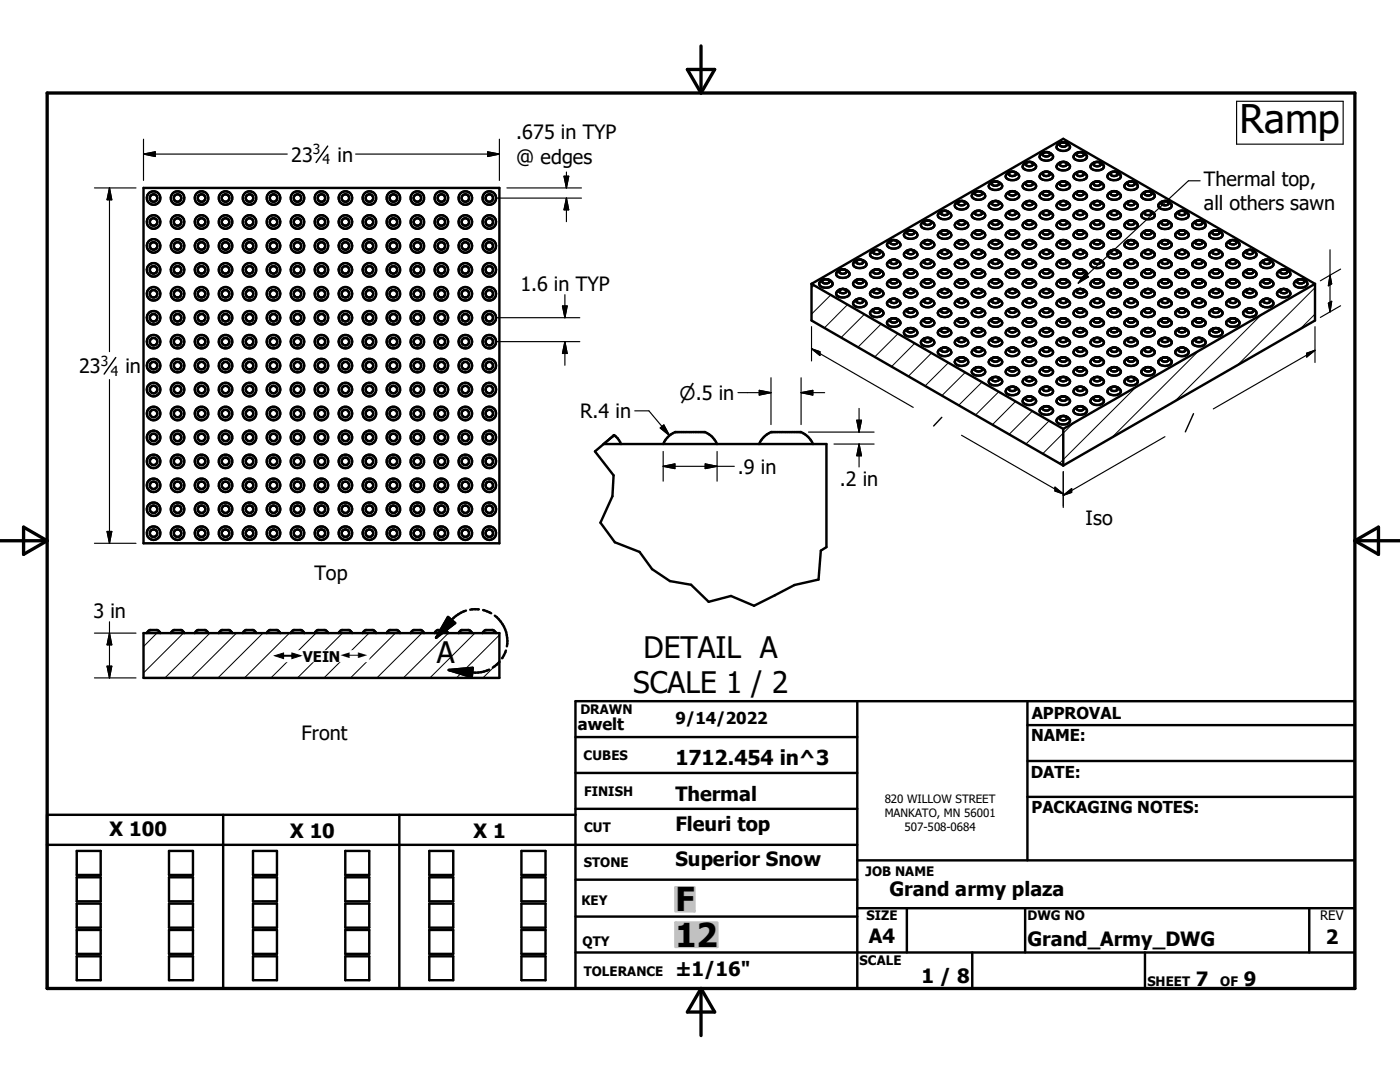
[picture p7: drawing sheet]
<svg xmlns="http://www.w3.org/2000/svg" width="279mm" height="216mm" viewBox="0 0 279 216" stroke-linecap="round" stroke-linejoin="round" font-family="sans-serif">
<defs><g id="words">
<text font-size="7.9" x="247.4" y="26.6">Ramp</text>
<g font-size="6.6">
<text x="134.8" y="181.8">F</text>
<text x="134.8" y="188.9">12</text>
</g>
<g font-size="5.9">
<text x="128.4" y="131.3">DETAIL A</text>
<text x="87.2" y="132.3">A</text>
<text x="126.4" y="138.3">SCALE 1 / 2</text>
</g>
<text font-size="4.1" x="134.8" y="152.7">1712.454 in^3</text>
<g font-size="3.9">
<text x="103" y="27.8">.675 in TYP</text>
<text x="58.1" y="32.3">23</text>
<text x="67.3" y="32.3">in</text>
<text x="103" y="32.8">@ edges</text>
<text x="240.2" y="37.2">Thermal top,</text>
<text x="240.2" y="41.9">all others sawn</text>
<text x="103.8" y="58">1.6 in TYP</text>
<text x="15.8" y="74.4">23</text>
<text x="25" y="74.4">in</text>
<text x="115.8" y="83.4">R.4 in</text>
<text x="147.3" y="94.5">.9 in</text>
<text x="167.6" y="96.9">.2 in</text>
<text x="216.7" y="104.8">Iso</text>
<text x="62.7" y="115.7">Top</text>
<text x="18.6" y="123.3">3 in</text>
<text x="60.2" y="147.6">Front</text>
<text x="134.8" y="159.8">Thermal</text>
<text x="21.9" y="166.8">X 100</text>
<text x="57.9" y="167.1">X 10</text>
<text x="94.5" y="167.2">X 1</text>
<text x="134.8" y="165.9">Fleuri top</text>
<text x="134.8" y="172.8">Superior Snow</text>
<text x="177.5" y="178.8">Grand army plaza</text>
<text x="173.4" y="188.3">A4</text>
<text x="205.1" y="188.8">Grand_Army_DWG</text>
<text x="264.6" y="188.3">2</text>
<text x="134.8" y="194.8">±1/16&quot;</text>
<text x="183.9" y="196.1">1 / 8</text>
<text x="238.7" y="196.7">7</text>
<text x="248.2" y="196.7">9</text>
</g>
<text font-size="3.7" x="135.6" y="79.8">n.5 in</text>
<g font-size="3.3">
<text x="205.9" y="143.6">APPROVAL</text>
<text x="115.3" y="145.6">awelt</text>
<text x="134.8" y="144.5">9/14/2022</text>
<text x="205.8" y="147.9">NAME:</text>
<text x="205.7" y="155.1">DATE:</text>
<text x="205.9" y="162.1">PACKAGING NOTES:</text>
</g>
<text font-size="2.9" x="60.5" y="132">VEIN</text>
<g font-size="2.8">
<text x="62.4" y="30.8">3</text>
<text x="64.4" y="32.8">4</text>
<text x="20.1" y="73">3</text>
<text x="22.1" y="75">4</text>
</g>
<g font-size="2.6">
<text x="115.8" y="142.4">DRAWN</text>
<text x="116.5" y="151.6">CUBES</text>
<text x="116.6" y="158.8">FINISH</text>
<text x="116.6" y="166.1">CUT</text>
<text x="116.5" y="173">STONE</text>
<text x="172.8" y="174.7">JOB NAME</text>
<text x="116" y="180.7">KEY</text>
<text x="172.9" y="183.6">SIZE</text>
<text x="205.1" y="183.6">DWG NO</text>
<text x="263.5" y="183.6">REV</text>
<text x="116.2" y="188.8">QTY</text>
<text x="116.5" y="194.7">TOLERANCE</text>
<text x="171.5" y="192.5">SCALE</text>
<text x="229" y="196.7">SHEET</text>
<text x="243.5" y="196.7">OF</text>
</g>
<g font-size="2.3">
<text x="54.8" y="132">#</text>
<text x="68" y="132">#</text>
<text x="176.6" y="160.3">820 WILLOW STREET</text>
<text x="176.6" y="163">MANKATO, MN 56001</text>
<text x="180.5" y="165.8">507-508-0684</text>
</g>
</g></defs>
<g fill="none" stroke="#000" stroke-width=".48">
<path d="M28.6 37.5h71.1v70.9h-71.1zM194.2 38.6a1.44 1.44 0 0 1 2.4 .5 1.63 1.63 0 0 1-2.7 0zM194.6 38.4a.83 .83 0 0 1 1.4 .3 .88 .88 0 0 1-1.5-.2zM198 36.5a.82 .82 0 0 1 1.4 .2 .85 .85 0 0 1-1.5-.1zM198.8 36.2a1.18 1.18 0 0 0-1.4 1.1 1.69 1.69 0 0 0 2.6-.1 1.14 1.14 0 0 0-1-1M200.9 38.6a1.44 1.44 0 0 1 2.5 .5 1.63 1.63 0 0 1-2.7 0zM201.7 34.3a.93 .93 0 0 0-.8 1.2 1.75 1.75 0 0 0 2.5-.3 1.14 1.14 0 0 0-1-.9M201.7 38.2h.5M201.8 34.3a.41 .41 0 0 0-.5 .4 .41 .41 0 0 0 .5 .4 .57 .57 0 0 0 .7 0 .57 .57 0 0 0 .2-.6l-.3-.2M201.8 34.3h.6M202.2 38.2a.45 .45 0 0 1 .6 .4 .45 .45 0 0 1-.6 .4 .53 .53 0 0 1-.6 0 .53 .53 0 0 1-.1-.7l.3-.1M202.2 34.2l-.5 .1"/>
<path d="M204.7 36.5a.81 .81 0 0 1 1.5 .2 .85 .85 0 0 1-1.5-.1zM204.8 32.5a.8 .8 0 0 1 1.4 .4 .88 .88 0 0 1-1.5-.2zM205.6 32.3a1.18 1.18 0 0 0-1.5 1.1 1.69 1.69 0 0 0 2.7-.1 1.19 1.19 0 0 0-1.1-1M205.6 36.2a1.18 1.18 0 0 0-1.5 1.1 1.69 1.69 0 0 0 2.7-.1 1.13 1.13 0 0 0-1.1-1M207.7 38.6a1.16 1.16 0 0 1 1.9 0 .85 .85 0 0 1-1.5-.1 1.17 1.17 0 0 1 1.2-.3 1.17 1.17 0 0 1 .8 1.1 1.69 1.69 0 0 1-2.6-.2zM208.1 34.5a.95 .95 0 0 1 1.5 .2 .84 .84 0 0 1-.8 .4 .84 .84 0 0 1-.7-.4zM208.1 30.6a.83 .83 0 0 1 1.4 .3 .86 .86 0 0 1-1.4-.2zM208.5 30.4a1.38 1.38 0 0 1 1.7 .9 1.6 1.6 0 0 1-2.7 0 1.13 1.13 0 0 1 .9-.9M209 34.2a1.18 1.18 0 0 0-1.5 1.2 1.69 1.69 0 0 0 2.7-.2 1.14 1.14 0 0 0-1.1-.9M211.1 28.9a1.16 1.16 0 0 1 1.9-.1 .84 .84 0 0 1-1.5 0 1.17 1.17 0 0 1 1.2-.3 1.17 1.17 0 0 1 .8 1.1 1.69 1.69 0 0 1-2.7-.2zM211.5 36.5a.82 .82 0 0 1 1.4 .2 .85 .85 0 0 1-1.4-.1zM211.6 32.5a.8 .8 0 0 1 1.3 .4 .88 .88 0 0 1-1.4-.2z"/>
<path d="M211.9 32.3a.94 .94 0 0 0-.9 1.3 1.74 1.74 0 0 0 2.5-.3 1.19 1.19 0 0 0-1-1M212.3 36.2a1.18 1.18 0 0 0-1.4 1.1 1.69 1.69 0 0 0 2.6-.1 1.13 1.13 0 0 0-1-1M212.3 32.3h-.4M214.5 38.6a1.44 1.44 0 0 1 2.4 .5 1.63 1.63 0 0 1-2.7 0zM214.6 30.6a1.46 1.46 0 0 1 2.3 .7 1.6 1.6 0 0 1-2.7 0zM215.3 30.4a.6 .6 0 0 1 .7 0 .6 .6 0 0 1 .2 .6 .87 .87 0 0 1-1.4-.3l.3-.3M215.3 34.3a.41 .41 0 0 0-.5 .4 .41 .41 0 0 0 .5 .4 .57 .57 0 0 0 .7 0 .57 .57 0 0 0 .2-.6l-.3-.2M215.3 34.3a.93 .93 0 0 0-.9 1.2 1.75 1.75 0 0 0 2.5-.3 1.13 1.13 0 0 0-1-.9M215.3 38.2h.4M215.3 34.3h.6M215.7 38.2a.46 .46 0 0 1 .6 .4 .46 .46 0 0 1-.5 .4 .53 .53 0 0 1-.7 0 .53 .53 0 0 1-.1-.7l.3-.1M215.7 34.2l-.4 .1"/>
<path d="M218.3 36.5a.82 .82 0 0 1 1.4 .2 .85 .85 0 0 1-1.5-.1zM218.7 32.3h.6M218.7 32.3a.41 .41 0 0 0-.5 .5 .41 .41 0 0 0 .5 .4 .57 .57 0 0 0 .7-.1 .57 .57 0 0 0 .2-.6l-.3-.2M218.7 32.3a.94 .94 0 0 0-.9 1.3 1.74 1.74 0 0 0 2.5-.3 1.2 1.2 0 0 0-1-1M219.1 36.2a1.18 1.18 0 0 0-1.4 1.1 1.69 1.69 0 0 0 2.6-.1 1.14 1.14 0 0 0-1-1M219.1 32.3h-.4M221.2 38.6a1.44 1.44 0 0 1 2.5 .5 1.6 1.6 0 0 1-2.7 0zM222.1 34.3a.85 .85 0 0 0-.9 .4 .85 .85 0 0 0 .1 1 1.69 1.69 0 0 0 2.4-.5 1.13 1.13 0 0 0-1.1-.9M222.1 38.2h.4M222.1 34.3a.42 .42 0 0 0-.5 .4 .42 .42 0 0 0 .5 .4 .57 .57 0 0 0 .7 0 .57 .57 0 0 0 .2-.6l-.3-.2M222.1 34.3h.6M222.5 38.2a.46 .46 0 0 1 .6 .4 .46 .46 0 0 1-.6 .4 .53 .53 0 0 1-.6 0 .53 .53 0 0 1-.1-.7l.3-.1"/>
<path d="M222.5 34.2l-.4 .1M225 36.5a.81 .81 0 0 1 1.5 .2 .85 .85 0 0 1-1.5-.1zM225.9 36.2a1.21 1.21 0 0 0-1.5 1.1 1.69 1.69 0 0 0 2.7-.1 1.13 1.13 0 0 0-1.1-1M227.9 38.7a1.22 1.22 0 0 1 2-.1 .85 .85 0 0 1-1.5-.1 1.17 1.17 0 0 1 1.2-.3 1.17 1.17 0 0 1 .8 1.1 1.66 1.66 0 0 1-2.6-.2zM162 56.6l50.2-28.9 50.2 28.9M162 56.6v7.4l50.2 28.9M162 56.6l50.2 29M164.1 56a.94 .94 0 0 1 1.5 .1 .84 .84 0 0 1-.8 .5 .84 .84 0 0 1-.7-.5zM164.5 55.7a.86 .86 0 0 0-.8 .5 .86 .86 0 0 0 .1 .9 1.69 1.69 0 0 0 2.4-.4 1.14 1.14 0 0 0-1.1-1M165 55.7h-.5M167.5 54a.94 .94 0 0 1 1.5 .2 .83 .83 0 0 1-.8 .4 .83 .83 0 0 1-.7-.4zM167.5 57.9a.94 .94 0 0 1 1.5 .2 .86 .86 0 0 1-1.5 0z"/>
<path d="M168.3 57.7a1.17 1.17 0 0 0-1.4 1.1 1.66 1.66 0 0 0 2.6-.2 1.13 1.13 0 0 0-1-.9M168.3 53.7a1.17 1.17 0 0 0-1.4 1.2 1.66 1.66 0 0 0 2.6-.2 1.16 1.16 0 0 0-1-.9M170.9 52.1a.93 .93 0 0 1 1.4 .1 .83 .83 0 0 1-.7 .5 .83 .83 0 0 1-.8-.5zM170.9 56a.94 .94 0 0 1 1.4 .1 .84 .84 0 0 1-.7 .5 .84 .84 0 0 1-.8-.5zM171.3 51.8a1.26 1.26 0 0 1 1.6 1.1 1.69 1.69 0 0 1-2.7-.1 1.14 1.14 0 0 1 .9-.9M171.7 55.7a1.17 1.17 0 0 0-1.4 1.1 1.66 1.66 0 0 0 2.6-.1 1.06 1.06 0 0 0-1-1M172 59.7a.8 .8 0 0 0-1.1 .4 .79 .79 0 0 0 .8 .4 .79 .79 0 0 0 .6-.6l-.2-.2M174.3 57.9a.94 .94 0 0 1 1.4 .2 .86 .86 0 0 1-1.5 0zM174.3 50.1a.95 .95 0 0 1 1.4 .2 .83 .83 0 0 1-.7 .4 .83 .83 0 0 1-.8-.5zM174.3 54a.94 .94 0 0 1 1.4 .2 .83 .83 0 0 1-.7 .4 .83 .83 0 0 1-.8-.4zM175 49.8a1.18 1.18 0 0 0-1.3 1.2 1.69 1.69 0 0 0 2.6-.1 1.32 1.32 0 0 0-1.2-1.1M175.1 57.7a1.18 1.18 0 0 0-1.4 1.1 1.69 1.69 0 0 0 2.6-.2 1.13 1.13 0 0 0-1-.9"/>
<path d="M175.1 53.7a1.18 1.18 0 0 0-1.4 1.2 1.69 1.69 0 0 0 2.6-.2 1.13 1.13 0 0 0-1-.9M177.2 48.4a1.44 1.44 0 0 1 2.5 .5 1.63 1.63 0 0 1-2.7 0zM177.7 48.2a.94 .94 0 0 1 1.4 .1 .83 .83 0 0 1-1.5 0zM177.9 51.9a.4 .4 0 0 0-.3 .5 .4 .4 0 0 0 .5 .3 .63 .63 0 0 0 1-.6l-.3-.2M178.1 55.7a.86 .86 0 0 0-.9 .5 .86 .86 0 0 0 .1 .9 1.73 1.73 0 0 0 2.4-.4 1.13 1.13 0 0 0-1.1-1M178.1 51.8l.7 .1M178.1 59.6h.4M178.1 55.8h.6M178.1 55.8a.41 .41 0 0 0-.5 .4 .41 .41 0 0 0 .5 .4l.6-.1a.38 .38 0 0 0 .4-.4 .38 .38 0 0 0-.4-.3M178.1 51.8a1.17 1.17 0 0 1 1.6 1.1 1.69 1.69 0 0 1-2.7-.1 1.13 1.13 0 0 1 .9-.9M178.1 51.8l-.2 .1M178.5 59.6a.45 .45 0 0 1 .6 .4 .45 .45 0 0 1-.6 .5 .55 .55 0 0 1-.6-.1 .55 .55 0 0 1-.1-.6l.3-.2"/>
<path d="M178.5 55.7h-.4M181.1 53.9a.8 .8 0 0 1 1.4 .4 .86 .86 0 0 1-1.5-.1zM181.1 57.8a.81 .81 0 0 1 1.4 .4 .87 .87 0 0 1-1.5-.1zM181.1 46.1a.81 .81 0 0 1 1.4 .4 .83 .83 0 0 1-1.5-.1zM181.4 46a.86 .86 0 0 0-.8 .4 .86 .86 0 0 0 .1 1 1.73 1.73 0 0 0 2.4-.5 1.13 1.13 0 0 0-1.1-.9M181.4 53.8a.86 .86 0 0 0-.8 .4 .86 .86 0 0 0 .1 1 1.73 1.73 0 0 0 2.4-.5 1.14 1.14 0 0 0-1.1-.9M181.7 49.8a1.18 1.18 0 0 0-1.2 1.2 1.69 1.69 0 0 0 2.6-.1 1.17 1.17 0 0 0-1.2-1M181.9 57.7a1.18 1.18 0 0 0-1.4 1.1 1.69 1.69 0 0 0 2.6-.2 1.13 1.13 0 0 0-1.1-.9M181.9 53.7l-.5 .1M181.9 46h-.5M182.2 49.9a.84 .84 0 0 0-1.2 .5 .79 .79 0 0 0 .8 .4 .79 .79 0 0 0 .7-.6l-.3-.2M184 48.4a1.44 1.44 0 0 1 2.5 .5 1.63 1.63 0 0 1-2.7 0z"/>
<path d="M184.5 52a.93 .93 0 0 1 1.4 .2 .81 .81 0 0 1-.8 .5 .81 .81 0 0 1-.7-.5zM184.5 55.9a.8 .8 0 0 1 1.3 .4 .84 .84 0 0 1-1.4-.2zM184.5 48.1a.81 .81 0 0 1 1.3 .3 .87 .87 0 0 1-1.4-.1zM184.8 51.8a1.26 1.26 0 0 1 1.6 1.1 1.69 1.69 0 0 1-2.6-.1 1.14 1.14 0 0 1 .9-.9M185.1 44a1.15 1.15 0 0 0-1.3 1.1 1.69 1.69 0 0 0 2.7-.1 1.13 1.13 0 0 0-1.1-1M185.3 59.6a.45 .45 0 0 1 .6 .4 .45 .45 0 0 1-.6 .5 .55 .55 0 0 1-.6-.1 .55 .55 0 0 1-.2-.6 1.22 1.22 0 0 1 1.9 1 1.69 1.69 0 0 1-2.6-.2 1.28 1.28 0 0 1 1.5-1M185.3 55.7a1.18 1.18 0 0 0-1.5 1.1 1.69 1.69 0 0 0 2.7-.1 1.13 1.13 0 0 0-1.1-1M185.3 44h-.2a.45 .45 0 0 0-.7 .3 .45 .45 0 0 0 .5 .6 .62 .62 0 0 0 .9-.6l-.5-.3M187.9 50a.8 .8 0 0 1 1.3 .4 .86 .86 0 0 1-1.4-.2zM187.9 57.8a.8 .8 0 0 1 1.3 .4 .87 .87 0 0 1-1.4-.1zM187.9 42.2a.78 .78 0 0 1 1.3 .4 .86 .86 0 0 1-1.4-.2zM187.9 46.1a.8 .8 0 0 1 1.3 .4 .83 .83 0 0 1-1.4-.1z"/>
<path d="M187.9 53.9a.79 .79 0 0 1 1.3 .4 .84 .84 0 0 1-1.4-.1zM188.5 49.8a1.18 1.18 0 0 0-1.3 1.2 1.69 1.69 0 0 0 2.7-.1 1.32 1.32 0 0 0-1.2-1.1M188.5 42a1.15 1.15 0 0 0-1.3 1.2 1.69 1.69 0 0 0 2.7-.2 1.22 1.22 0 0 0-1.1-.9M188.7 57.7a1.18 1.18 0 0 0-1.5 1.1 1.69 1.69 0 0 0 2.7-.2 1.14 1.14 0 0 0-1.1-.9M188.7 46a1.18 1.18 0 0 0-1.5 1.1 1.69 1.69 0 0 0 2.7-.2 1.14 1.14 0 0 0-1.1-.9M188.7 53.7a1.18 1.18 0 0 0-1.5 1.2 1.69 1.69 0 0 0 2.7-.2 1.14 1.14 0 0 0-1.1-.9M190.8 56.2a1.46 1.46 0 0 1 2.4 .5 1.63 1.63 0 0 1-2.7 0zM190.8 48.4a1.35 1.35 0 0 1 1.4-.5 1.35 1.35 0 0 1 1 1.2 1.69 1.69 0 0 1-2.7-.2zM191.2 52.1a.84 .84 0 0 1 1.4 .3 .86 .86 0 0 1-1.4-.2zM191.2 56a.92 .92 0 0 1 1.4 .1 .82 .82 0 0 1-.7 .5 .82 .82 0 0 1-.7-.5zM191.2 40.4a.83 .83 0 0 1 1.4 .2 .88 .88 0 0 1-1.4-.1zM191.2 44.3a.92 .92 0 0 1 1.4 .1 .81 .81 0 0 1-.7 .5 .81 .81 0 0 1-.7-.5z"/>
<path d="M191.6 40.1a1.2 1.2 0 0 1 1.6 1.1 1.65 1.65 0 0 1-2.7-.1 1.14 1.14 0 0 1 .9-.9M191.6 51.8a1.2 1.2 0 0 1 1.6 1.1 1.69 1.69 0 0 1-2.7-.1 1.14 1.14 0 0 1 .9-.9M191.9 44a1.14 1.14 0 0 0-1.3 1.1 1.69 1.69 0 0 0 2.6-.1 1.26 1.26 0 0 0-1.1-1M192.2 48a.66 .66 0 0 0-.7-.1 .66 .66 0 0 0-.3 .6 .91 .91 0 0 0 1.4-.2l-.2-.3M192.4 59.7a.72 .72 0 0 0-1.2 .5 .89 .89 0 0 0 1.4-.2l-.2-.3M194.6 42.3a.84 .84 0 0 1 1.4 .3 .88 .88 0 0 1-1.5-.2zM194.6 57.9a.86 .86 0 0 1 1.4 .3 .89 .89 0 0 1-1.5-.1zM194.6 54a.92 .92 0 0 1 1.4 .2 .81 .81 0 0 1-.7 .4 .81 .81 0 0 1-.8-.4zM194.6 46.2a.86 .86 0 0 1 1.4 .3 .85 .85 0 0 1-1.5-.1zM195 46a.93 .93 0 0 0-.9 1.2 1.74 1.74 0 0 0 2.5-.3 1.13 1.13 0 0 0-1-.9M195 53.8a.9 .9 0 0 0-.9 1.2 1.74 1.74 0 0 0 2.5-.3 1.13 1.13 0 0 0-1-.9M195.3 49.8a1.18 1.18 0 0 0-1.3 1.2 1.69 1.69 0 0 0 2.6-.1 1.17 1.17 0 0 0-1.2-1"/>
<path d="M195.3 42a1.15 1.15 0 0 0-1.3 1.2 1.69 1.69 0 0 0 2.6-.2 1.23 1.23 0 0 0-1.2-1M195.4 57.7a1.18 1.18 0 0 0-1.4 1.1 1.7 1.7 0 0 0 2.6-.2 1.13 1.13 0 0 0-1-.9M195.4 49.8a.6 .6 0 0 0-.8 .7 .87 .87 0 0 0 1.4-.2l-.2-.3M195.4 53.7l-.4 .1M195.4 46h-.4M195.4 49.8l.3 .1M197.5 48.4a1.44 1.44 0 0 1 2.5 .5 1.63 1.63 0 0 1-2.7 0zM198 48.2a.86 .86 0 0 1 1.4 .2 .89 .89 0 0 1-1.5-.1zM198.1 40.3a.81 .81 0 0 1 1.3 .3 .88 .88 0 0 1-1.5-.1zM198.4 40.1a1.38 1.38 0 0 1 1.6 1 1.6 1.6 0 0 1-2.7 0 1.13 1.13 0 0 1 .9-.9M198.4 55.7a.93 .93 0 0 0-.9 1.3 1.74 1.74 0 0 0 2.5-.3 1.14 1.14 0 0 0-1-1M198.4 51.8a1.38 1.38 0 0 1 1.6 1 1.63 1.63 0 0 1-2.7 0 1.13 1.13 0 0 1 .9-.9"/>
<path d="M198.4 59.6h.4M198.4 51.8a.61 .61 0 0 1 .7 0 .61 .61 0 0 1 .2 .7 .87 .87 0 0 1-1.4-.3l.3-.3M198.4 55.8h.6M198.4 55.8a.41 .41 0 0 0-.5 .4 .41 .41 0 0 0 .5 .4l.6-.1a.38 .38 0 0 0 .4-.4 .38 .38 0 0 0-.4-.3M198.4 51.8l-.2 .1M198.7 44a.99 .99 0 0 0-1.2 1.3 1.75 1.75 0 0 0 2.5-.3 1.14 1.14 0 0 0-1-1M198.8 59.6a.45 .45 0 0 1 .6 .4 .45 .45 0 0 1-.6 .5 .59 .59 0 0 1-.8-.6l.4-.3M198.8 44a.58 .58 0 0 0-.6 .1 .58 .58 0 0 0-.2 .5 .91 .91 0 0 0 1.4-.2l-.1-.2-.5-.2M198.8 55.7h-.4M200.9 58.1a1.46 1.46 0 0 1 2.5 .5 1.63 1.63 0 0 1-2.7 0zM201.4 57.9a.86 .86 0 0 1 1.4 .3 .89 .89 0 0 1-1.5-.1zM201.7 46a.93 .93 0 0 0-.8 1.2 1.74 1.74 0 0 0 2.5-.3 1.14 1.14 0 0 0-1-.9"/>
<path d="M201.7 53.8a.93 .93 0 0 0-.8 1.2 1.74 1.74 0 0 0 2.5-.3 1.14 1.14 0 0 0-1-.9M201.7 53.8h.7M201.7 46h.7M201.8 46a.41 .41 0 0 0-.5 .4 .41 .41 0 0 0 .5 .4h.6a.38 .38 0 0 0 .4-.4 .38 .38 0 0 0-.4-.4M201.8 53.8a.41 .41 0 0 0-.5 .4 .41 .41 0 0 0 .5 .4 .57 .57 0 0 0 .7 0 .57 .57 0 0 0 .2-.6l-.3-.2M201.8 53.8h.6M201.8 46h.6M202 42a1.14 1.14 0 0 0-1.3 1.2 1.69 1.69 0 0 0 2.7-.2 1.22 1.22 0 0 0-2.1-.6 .81 .81 0 0 0 .7 .5 .81 .81 0 0 0 .8-.4l-.3-.3-.3-.1M202 49.8a1.1 1.1 0 0 0-1.3 1.2 1.69 1.69 0 0 0 2.7-.1 1.21 1.21 0 0 0-.9-1 1.21 1.21 0 0 0-1.2 .3 .81 .81 0 0 0 .7 .5 .81 .81 0 0 0 .8-.4l-.3-.3M202.2 49.9h.2M204.3 48.4a1.44 1.44 0 0 1 2.5 .5 1.63 1.63 0 0 1-2.7 0zM204.7 56a.92 .92 0 0 1 1.5 .1 .82 .82 0 0 1-.8 .5 .82 .82 0 0 1-.7-.5z"/>
<path d="M204.7 48.2a.86 .86 0 0 1 1.5 .2 .89 .89 0 0 1-1.5-.1zM204.7 52.1a.84 .84 0 0 1 1.5 .3 .88 .88 0 0 1-1.5-.2zM204.8 44.2a.8 .8 0 0 1 1.4 .4 .88 .88 0 0 1-1.5-.2zM204.8 40.3a.81 .81 0 0 1 1.4 .3 .88 .88 0 0 1-1.5-.1zM205.1 40.1a1.38 1.38 0 0 1 1.7 1 1.6 1.6 0 0 1-2.7 0 1.14 1.14 0 0 1 .9-.9M205.1 51.8a1.38 1.38 0 0 1 1.7 1 1.63 1.63 0 0 1-2.7 0 1.14 1.14 0 0 1 .9-.9M205.4 44a.99 .99 0 0 0-1.2 1.3 1.74 1.74 0 0 0 2.6-.3 1.13 1.13 0 0 0-1.1-1M205.6 55.7a1.18 1.18 0 0 0-1.5 1.1 1.69 1.69 0 0 0 2.7-.1 1.13 1.13 0 0 0-1.1-1M208.1 57.9a.86 .86 0 0 1 1.4 .3 .89 .89 0 0 1-1.4-.1zM208.1 50.1a.84 .84 0 0 1 1.4 .3 .88 .88 0 0 1-1.4-.2zM208.1 54a.97 .97 0 0 1 1.5 .2 .83 .83 0 0 1-.8 .4 .83 .83 0 0 1-.7-.4zM208.1 42.3a.81 .81 0 0 1 .8-.3 .81 .81 0 0 1 .6 .6 .88 .88 0 0 1-1.4-.2z"/>
<path d="M208.2 46.1a.98 .98 0 0 1 1.4 .3 .85 .85 0 0 1-1.5 0zM208.8 49.8a1 1 0 0 0-1.2 1.3 1.71 1.71 0 0 0 2.6-.2 1.32 1.32 0 0 0-1.2-1.1M208.8 42a1.01 1.01 0 0 0-1.2 1.3 1.85 1.85 0 0 0 2.5-.1 1.05 1.05 0 0 0-1-1.1M209 57.7a1.18 1.18 0 0 0-1.5 1.1 1.69 1.69 0 0 0 2.7-.2 1.14 1.14 0 0 0-1.1-.9M209 53.7a1.18 1.18 0 0 0-1.5 1.2 1.69 1.69 0 0 0 2.7-.2 1.14 1.14 0 0 0-1.1-.9M209 46a1.18 1.18 0 0 0-1.5 1.1 1.69 1.69 0 0 0 2.7-.2 1.14 1.14 0 0 0-1.1-.9M211.1 48.4a1.44 1.44 0 0 1 2.4 .5 1.63 1.63 0 0 1-2.7 0zM211.5 56a.95 .95 0 0 1 1.5 .1 .84 .84 0 0 1-1.5 0zM211.5 59.9a.83 .83 0 0 1 1.4 .2 .88 .88 0 0 1-1.4-.1zM211.5 48.2a.86 .86 0 0 1 1.4 .2 .89 .89 0 0 1-1.4-.1zM211.6 44.2a.8 .8 0 0 1 1.3 .4 .88 .88 0 0 1-1.4-.2zM211.6 40.3a.81 .81 0 0 1 1.3 .3 .88 .88 0 0 1-1.4-.1z"/>
<path d="M211.9 55.7a.93 .93 0 0 0-.9 1.3 1.74 1.74 0 0 0 2.5-.3 1.13 1.13 0 0 0-1-1M211.9 51.8a.6 .6 0 0 1 .7 0 .6 .6 0 0 1 .3 .7 .87 .87 0 0 1-1.4-.3l.2-.3M211.9 51.8a1.19 1.19 0 0 1 1.6 1.1 1.69 1.69 0 0 1-2.7-.1 1.12 1.12 0 0 1 1-.9M211.9 40.1a1.19 1.19 0 0 1 1.6 1.1 1.66 1.66 0 0 1-2.7-.1 1.13 1.13 0 0 1 1-.9M211.9 51.8l-.2 .1M212.2 44a.99 .99 0 0 0-1.2 1.3 1.86 1.86 0 0 0 2.5-.2 1.01 1.01 0 0 0-1-1.1M212.3 55.7h-.4M214.9 57.9a.86 .86 0 0 1 1.4 .3 .89 .89 0 0 1-1.5-.1zM215.3 53.8h.6M215.3 53.8a.93 .93 0 0 0-.9 1.2 1.74 1.74 0 0 0 2.5-.3 1.13 1.13 0 0 0-1-.9M215.3 46a.93 .93 0 0 0-.9 1.2 1.74 1.74 0 0 0 2.5-.3 1.13 1.13 0 0 0-1-.9M215.3 46h.6"/>
<path d="M215.3 46a.41 .41 0 0 0-.5 .4 .41 .41 0 0 0 .5 .4h.5a.42 .42 0 0 0 .5-.3 .42 .42 0 0 0-.4-.5M215.3 53.8a.41 .41 0 0 0-.5 .4 .41 .41 0 0 0 .5 .4 .57 .57 0 0 0 .7 0 .57 .57 0 0 0 .2-.6l-.3-.2M215.6 49.8a1.18 1.18 0 0 0-1.3 1.2 1.69 1.69 0 0 0 2.6-.1 1.23 1.23 0 0 0-2.1-.7 .83 .83 0 0 0 .8 .5 .83 .83 0 0 0 .7-.4l-.2-.3-.4-.1M215.6 42a1.15 1.15 0 0 0-1.3 1.2 1.69 1.69 0 0 0 2.6-.2 1.19 1.19 0 0 0-1-.9M215.7 57.7a1.18 1.18 0 0 0-1.4 1.1 1.69 1.69 0 0 0 2.6-.2 1.13 1.13 0 0 0-1-.9M215.7 42a.57 .57 0 0 0-.6 .1 .57 .57 0 0 0-.2 .6 .91 .91 0 0 0 1.4-.2l-.2-.3-.4-.1M215.7 53.7l-.4 .1M215.7 46h-.4M217.8 48.4a1.44 1.44 0 0 1 2.5 .5 1.62 1.62 0 0 1-2.7 0zM218.3 48.2a.82 .82 0 0 1 1.4 .2 .89 .89 0 0 1-1.5-.1zM218.4 40.3a.81 .81 0 0 1 1.3 .3 .88 .88 0 0 1-1.5-.1zM218.7 55.8h.6"/>
<path d="M218.7 55.8a.41 .41 0 0 0-.5 .4 .41 .41 0 0 0 .5 .4h.4a.42 .42 0 0 0 .6-.4 .42 .42 0 0 0-.4-.4M218.7 55.7a.93 .93 0 0 0-.9 1.3 1.74 1.74 0 0 0 2.5-.3 1.14 1.14 0 0 0-1-1M218.7 51.8a.6 .6 0 0 1 .7 0 .6 .6 0 0 1 .2 .7 .87 .87 0 0 1-1.4-.3l.3-.3M218.7 51.8a1.23 1.23 0 0 1 1.6 1.1 1.69 1.69 0 0 1-2.7-.1 1.12 1.12 0 0 1 .9-.9M218.7 59.6h.4M218.7 40.1a1.23 1.23 0 0 1 1.6 1.1 1.65 1.65 0 0 1-2.7-.1 1.12 1.12 0 0 1 .9-.9M218.7 51.8l-.2 .1M219 44a.99 .99 0 0 0-1.2 1.3 1.74 1.74 0 0 0 2.5-.3 1.14 1.14 0 0 0-1-1M219.1 59.6a.46 .46 0 0 1 .6 .4 .46 .46 0 0 1-.6 .5 .59 .59 0 0 1-.8-.6l.4-.3M219.1 44a.56 .56 0 0 0-.6 0 .56 .56 0 0 0-.2 .6 .92 .92 0 0 0 1.4-.2l-.1-.2-.5-.2M219.1 55.7h-.4M221.7 57.9a.86 .86 0 0 1 1.4 .3 .89 .89 0 0 1-1.5-.1z"/>
<path d="M222.1 53.8a.85 .85 0 0 0-.9 .4 .85 .85 0 0 0 .1 1 1.69 1.69 0 0 0 2.4-.5 1.13 1.13 0 0 0-1.1-.9M222.1 46a.85 .85 0 0 0-.9 .4 .85 .85 0 0 0 .1 1 1.69 1.69 0 0 0 2.4-.5 1.13 1.13 0 0 0-1.1-.9M222.1 53.8h.6M222.1 46a.41 .41 0 0 0-.5 .4 .41 .41 0 0 0 .5 .4h.4a.42 .42 0 0 0 .6-.3 .42 .42 0 0 0-.4-.5M222.1 53.8a.42 .42 0 0 0-.5 .4 .42 .42 0 0 0 .5 .4 .57 .57 0 0 0 .7 0 .57 .57 0 0 0 .2-.6l-.3-.2M222.1 46h.6M222.3 49.8a1 1 0 0 0-1.2 1.3 1.7 1.7 0 0 0 2.6-.2 1.23 1.23 0 0 0-2.1-.7 .83 .83 0 0 0 .7 .5 .83 .83 0 0 0 .8-.4l-.2-.3-.4-.1M222.3 42a1.14 1.14 0 0 0-1.3 1.2 1.7 1.7 0 0 0 2.7-.2 1.21 1.21 0 0 0-1.1-.9M222.5 57.7a1.18 1.18 0 0 0-1.5 1.1 1.68 1.68 0 0 0 2.7-.2 1.13 1.13 0 0 0-1.1-.9M222.5 42a.57 .57 0 0 0-.6 .1 .57 .57 0 0 0-.2 .6 .91 .91 0 0 0 1.4-.2l-.2-.3-.4-.1M222.5 53.7l-.4 .1M222.5 46h-.4"/>
<path d="M224.5 48.5a1.44 1.44 0 0 1 1.4-.6 1.44 1.44 0 0 1 1.2 1 1.6 1.6 0 0 1-2.7 0zM225 59.9a.83 .83 0 0 1 1.5 .2 .88 .88 0 0 1-1.5-.1zM225 56a.95 .95 0 0 1 1.5 .1 .84 .84 0 0 1-1.5 0zM225 48.2a.86 .86 0 0 1 1.5 .2 .89 .89 0 0 1-1.5-.1zM225.1 44.2a.8 .8 0 0 1 1.4 .4 .88 .88 0 0 1-1.5-.2zM225.3 40.2a1.23 1.23 0 0 1 1.7 1 1.62 1.62 0 0 1-2.6-.1 1.21 1.21 0 0 1 .9-.9 1.21 1.21 0 0 1 1.2 .3 .83 .83 0 0 1-.8 .5 .83 .83 0 0 1-.7-.5l.3-.3M225.4 55.7a.85 .85 0 0 0-.8 .5 .85 .85 0 0 0 .1 .9 1.69 1.69 0 0 0 2.4-.4 1.13 1.13 0 0 0-1.1-1M225.4 51.8a1.22 1.22 0 0 1 1.6 1.1 1.66 1.66 0 0 1-2.6-.1 1.13 1.13 0 0 1 .9-.9M225.5 51.8a.59 .59 0 0 1 .6 0 .59 .59 0 0 1 .3 .7 .87 .87 0 0 1-1.4-.3l.3-.3M225.5 51.8l-.2 .1M225.7 44a1.15 1.15 0 0 0-1.3 1.1 1.69 1.69 0 0 0 2.7-.1 1.13 1.13 0 0 0-1.1-1M225.9 55.7h-.5"/>
<path d="M228.5 57.8a.81 .81 0 0 1 1.3 .4 .89 .89 0 0 1-1.4-.1zM228.5 50a.81 .81 0 0 1 1.3 .4 .88 .88 0 0 1-1.4-.2zM228.5 53.9a.8 .8 0 0 1 1.3 .4 .88 .88 0 0 1-1.4-.1zM228.5 42.2a.79 .79 0 0 1 1.3 .4 .88 .88 0 0 1-1.4-.2zM228.5 46.1a.81 .81 0 0 1 1.3 .4 .85 .85 0 0 1-1.4-.1zM229.1 49.8a1.03 1.03 0 0 0-1.2 1.3 1.71 1.71 0 0 0 2.6-.2 1.32 1.32 0 0 0-1.2-1.1M229.1 42a1.03 1.03 0 0 0-1.2 1.3 1.74 1.74 0 0 0 2.6-.3 1.2 1.2 0 0 0-1.1-.9M229.3 57.7a1.18 1.18 0 0 0-1.5 1.1 1.69 1.69 0 0 0 2.7-.2 1.14 1.14 0 0 0-1.1-.9M229.3 53.7a1.18 1.18 0 0 0-1.5 1.2 1.69 1.69 0 0 0 2.7-.2 1.14 1.14 0 0 0-1.1-.9M229.3 46a1.18 1.18 0 0 0-1.5 1.1 1.69 1.69 0 0 0 2.7-.2 1.14 1.14 0 0 0-1.1-.9M231.6 48.2a1.42 1.42 0 0 1 2.2 .7 1.6 1.6 0 0 1-2.6 0v-.3zM231.8 56a.95 .95 0 0 1 1.5 .1 .84 .84 0 0 1-1.5 0z"/>
<path d="M231.8 52.1a.84 .84 0 0 1 1.4 .3 .88 .88 0 0 1-1.4-.2zM231.8 48.2a.86 .86 0 0 1 1.4 .2 .89 .89 0 0 1-1.4-.1zM231.8 40.4a.83 .83 0 0 1 1.4 .2 .88 .88 0 0 1-1.4-.1zM232.2 51.8a1.19 1.19 0 0 1 1.6 1.1 1.66 1.66 0 0 1-2.6-.1 1.14 1.14 0 0 1 .9-.9M232.2 40.1a1.33 1.33 0 0 1 1.6 1 1.57 1.57 0 0 1-2.6 0 1.14 1.14 0 0 1 .9-.9M232.5 44a1.02 1.02 0 0 0-1.2 1.3 1.86 1.86 0 0 0 2.5-.2 1.01 1.01 0 0 0-1-1.1M232.6 59.6a.46 .46 0 0 1 .7 .4 .46 .46 0 0 1-.6 .5 .59 .59 0 0 1-.9-.6 1.27 1.27 0 0 1 2 .7 1.6 1.6 0 0 1-2.6 0 1.25 1.25 0 0 1 1.4-1M232.6 55.7a1.2 1.2 0 0 0-1.4 1.1 1.68 1.68 0 0 0 2.6-.1 1.13 1.13 0 0 0-1-1M232.6 44h-.2a.45 .45 0 0 0-.6 .4 .45 .45 0 0 0 .5 .5 .56 .56 0 0 0 .6-.1 .56 .56 0 0 0 .2-.6l-.5-.2M235.2 57.9a.86 .86 0 0 1 1.4 .3 .89 .89 0 0 1-1.5-.1zM235.2 54a.95 .95 0 0 1 1.4 .2 .83 .83 0 0 1-.7 .4 .83 .83 0 0 1-.8-.4zM235.3 46.1a.81 .81 0 0 1 1.3 .4 .86 .86 0 0 1-1.5-.1z"/>
<path d="M235.9 42a1.03 1.03 0 0 0-1.2 1.3 1.84 1.84 0 0 0 2.5-.1 1.04 1.04 0 0 0-1-1.1M235.9 49.8a1.03 1.03 0 0 0-1.2 1.3 1.7 1.7 0 0 0 2.5-.2 1.23 1.23 0 0 0-2.1-.7 .83 .83 0 0 0 .8 .5 .83 .83 0 0 0 .7-.4l-.2-.3-.4-.1M236 57.7a1.14 1.14 0 0 0-1.4 1.1 1.66 1.66 0 0 0 2.6-.2 1.13 1.13 0 0 0-1-.9M236 53.7a1.32 1.32 0 0 0-1.4 1 1.6 1.6 0 0 0 2.6 0 1.16 1.16 0 0 0-1-.9M236 42a.57 .57 0 0 0-.6 .1 .57 .57 0 0 0-.2 .6 .91 .91 0 0 0 1.4-.2l-.2-.3-.4-.1M236 46a1.17 1.17 0 0 0-1.4 1.1 1.66 1.66 0 0 0 2.6-.2 1.15 1.15 0 0 0-1-.9M238.1 48.5a1.44 1.44 0 0 1 1.4-.6 1.44 1.44 0 0 1 1.1 1 1.6 1.6 0 0 1-2.7 0zM238.6 48.2a.94 .94 0 0 1 1.4 .1 .86 .86 0 0 1-1.5 0zM238.7 59.8a.81 .81 0 0 1 1.3 .3 .88 .88 0 0 1-1.5-.1zM238.7 44.2a.8 .8 0 0 1 1.3 .4 .88 .88 0 0 1-1.5-.2zM239 51.8a1.34 1.34 0 0 1 1.6 1 1.6 1.6 0 0 1-2.7 0 1.14 1.14 0 0 1 .9-.9M239 55.7a.82 .82 0 0 0-.9 .5 .82 .82 0 0 0 .3 1 1.67 1.67 0 0 0 2.2-.5 1.16 1.16 0 0 0-1-1"/>
<path d="M239 55.8h.6M239 55.8a.42 .42 0 0 0-.5 .4 .42 .42 0 0 0 .6 .4h.3a.42 .42 0 0 0 .6-.4 .42 .42 0 0 0-.4-.4M239 51.8a.59 .59 0 0 1 .7 0 .59 .59 0 0 1 .2 .7 .88 .88 0 0 1-1.4-.3l.3-.3M239 51.8l-.2 .1M239.3 44a1.02 1.02 0 0 0-1.2 1.3 1.84 1.84 0 0 0 2.5-.2 1.02 1.02 0 0 0-1-1.1M239.4 55.7h-.4M242 57.9a.94 .94 0 0 1 1.4 .2 .86 .86 0 0 1-1.5 0zM242 50.1a.95 .95 0 0 1 1.4 .2 .83 .83 0 0 1-.8 .4 .83 .83 0 0 1-.7-.5zM242 54a.94 .94 0 0 1 1.4 .2 .83 .83 0 0 1-.8 .4 .83 .83 0 0 1-.7-.4zM242 46.2a.95 .95 0 0 1 1.4 .2 .84 .84 0 0 1-.8 .4 .84 .84 0 0 1-.7-.4zM242.4 53.8a.85 .85 0 0 0-.9 .4 .85 .85 0 0 0 .1 1 1.69 1.69 0 0 0 2.4-.5 1.16 1.16 0 0 0-1.1-.9M242.4 46a.85 .85 0 0 0-.9 .4 .85 .85 0 0 0 .1 1 1.69 1.69 0 0 0 2.4-.5 1.15 1.15 0 0 0-1.1-.9"/>
<path d="M242.7 49.8a1.03 1.03 0 0 0-1.3 1.3 1.7 1.7 0 0 0 2.6-.2 1.21 1.21 0 0 0-1.2-1.1M242.8 57.7a1.14 1.14 0 0 0-1.4 1.1 1.66 1.66 0 0 0 2.6-.2 1.13 1.13 0 0 0-1.1-.9M242.8 53.7l-.4 .1M242.8 46h-.4M244.9 48.4a1.42 1.42 0 0 1 2.5 .5 1.6 1.6 0 0 1-2.7 0zM245.3 56a.94 .94 0 0 1 1.5 .1 .84 .84 0 0 1-.8 .5 .84 .84 0 0 1-.7-.5zM245.3 59.9a.83 .83 0 0 1 1.5 .2 .88 .88 0 0 1-1.5-.1zM245.3 48.2a.94 .94 0 0 1 1.5 .1 .86 .86 0 0 1-1.5 0zM245.7 51.8a1.25 1.25 0 0 1 1.6 1.1 1.68 1.68 0 0 1-2.6-.1 1.13 1.13 0 0 1 .9-.9M245.7 55.7a.86 .86 0 0 0-.8 .5 .86 .86 0 0 0 .1 .9 1.69 1.69 0 0 0 2.4-.4 1.13 1.13 0 0 0-1.1-1M245.8 51.8a.59 .59 0 0 1 .6 0 .59 .59 0 0 1 .3 .7 .75 .75 0 0 1-.8 .2 .75 .75 0 0 1-.6-.6l.3-.2M245.8 51.8l-.2 .1"/>
<path d="M246.2 55.7h-.5M248.7 57.9a.94 .94 0 0 1 1.5 .2 .86 .86 0 0 1-1.5 0zM248.7 50.1a.95 .95 0 0 1 1.5 .2 .84 .84 0 0 1-.8 .4 .84 .84 0 0 1-.7-.5zM248.7 54a.94 .94 0 0 1 1.5 .2 .83 .83 0 0 1-.8 .4 .83 .83 0 0 1-.7-.4zM249.4 49.8a1.18 1.18 0 0 0-1.3 1.2 1.66 1.66 0 0 0 2.7-.1 1.25 1.25 0 0 0-1.2-1.1M249.6 57.7a1.17 1.17 0 0 0-1.5 1.1 1.66 1.66 0 0 0 2.7-.2 1.16 1.16 0 0 0-1.1-.9M249.6 53.7a1.17 1.17 0 0 0-1.5 1.2 1.66 1.66 0 0 0 2.7-.2 1.14 1.14 0 0 0-1.1-.9M252.1 56a.94 .94 0 0 1 1.5 .1 .84 .84 0 0 1-.8 .5 .84 .84 0 0 1-.7-.5zM252.1 52.1a.95 .95 0 0 1 1.5 .1 .83 .83 0 0 1-.8 .5 .83 .83 0 0 1-.7-.5zM252.5 51.8a1.26 1.26 0 0 1 1.6 1.1 1.69 1.69 0 0 1-2.6-.1 1.13 1.13 0 0 1 .9-.9M252.9 55.7a1.18 1.18 0 0 0-1.4 1.1 1.66 1.66 0 0 0 2.6-.1 1.13 1.13 0 0 0-1-1M255.5 57.9a.94 .94 0 0 1 1.4 .2 .86 .86 0 0 1-1.5 0z"/>
<path d="M255.9 53.8a.86 .86 0 0 0-.9 .4 .86 .86 0 0 0 .1 1 1.69 1.69 0 0 0 2.4-.5 1.07 1.07 0 0 0-1-.9M255.9 53.8h.6M255.9 53.8a.42 .42 0 0 0-.5 .4 .42 .42 0 0 0 .6 .4 .62 .62 0 0 0 .9-.5l-.4-.3M256.4 57.7a1.18 1.18 0 0 0-1.5 1.1 1.66 1.66 0 0 0 2.6-.2 1.06 1.06 0 0 0-1-.9M256.4 53.7l-.5 .1M258.9 56a.94 .94 0 0 1 1.4 .1 .82 .82 0 0 1-.7 .5 .82 .82 0 0 1-.8-.5zM259.3 55.7a.86 .86 0 0 0-.9 .5 .86 .86 0 0 0 .1 .9 1.73 1.73 0 0 0 2.4-.4 1.13 1.13 0 0 0-1-1M259.7 55.7h-.4M262.4 56.6v7.4l-50.2 28.9M262.4 56.6l-50.2 29M170.5 60.1a1.47 1.47 0 0 1 2.4 .5 1.61 1.61 0 0 1-2.7 0zM174 61.8a1.52 1.52 0 0 1 2.3 .7 1.6 1.6 0 0 1-2.7 0z"/>
<path d="M174.5 61.6a.4 .4 0 0 0-.2 .5 .4 .4 0 0 0 .5 .3 .62 .62 0 0 0 .9-.5l-.2-.2M174.7 61.6h.7M177.2 60.1a1.45 1.45 0 0 1 2.5 .5 1.63 1.63 0 0 1-2.7 0zM178.4 63.5a1.15 1.15 0 0 0-1.3 1.1 1.69 1.69 0 0 0 2.6-.1 1.2 1.2 0 0 0-1.1-1M178.5 63.5h-.2a.45 .45 0 0 0-.7 .3 .45 .45 0 0 0 .5 .6 .63 .63 0 0 0 1-.6l-.6-.3M181.4 61.6a1.26 1.26 0 0 1 1.6 1.1 1.65 1.65 0 0 1-2.6-.2 1.14 1.14 0 0 1 .9-.9M181.5 61.6a.59 .59 0 0 1 .6 0 .59 .59 0 0 1 .3 .6 .85 .85 0 0 1-1.4-.3l.3-.3M181.5 61.6h-.2M181.7 65.4a1.14 1.14 0 0 0-1.2 1.2 1.69 1.69 0 0 0 2.6-.2 1.13 1.13 0 0 0-1.1-.9M181.9 65.4l-.2 .1a.45 .45 0 0 0-.7 .3 .45 .45 0 0 0 .5 .5 .63 .63 0 0 0 1-.5l-.6-.3M184.5 67.6a.81 .81 0 0 1 1.3 .3 .83 .83 0 0 1-1.4-.1zM185.1 63.5a1.15 1.15 0 0 0-1.3 1.1 1.69 1.69 0 0 0 2.7-.1 1.19 1.19 0 0 0-1.1-1"/>
<path d="M185.3 63.5h-.2a.45 .45 0 0 0-.7 .3 .45 .45 0 0 0 .5 .6 .63 .63 0 0 0 .9-.6l-.5-.3M185.3 67.4a1.18 1.18 0 0 0-1.5 1.1 1.69 1.69 0 0 0 2.7-.1 1.13 1.13 0 0 0-1.1-1M187.4 69.8a1.13 1.13 0 0 1 1.9 0 .82 .82 0 0 1-.8 .4 .82 .82 0 0 1-.7-.5 1.17 1.17 0 0 1 1.3-.3 1.17 1.17 0 0 1 .7 1.1 1.69 1.69 0 0 1-2.6-.1zM187.9 61.7a.8 .8 0 0 1 1.3 .4 .86 .86 0 0 1-1.4-.2zM187.9 65.6a.79 .79 0 0 1 1.3 .4 .86 .86 0 0 1-1.4-.1zM188.2 61.6a1.26 1.26 0 0 1 1.6 1.1 1.65 1.65 0 0 1-2.6-.2 1.13 1.13 0 0 1 .9-.9M188.5 65.4a.99 .99 0 0 0-1.2 1.3 1.75 1.75 0 0 0 2.6-.3 1.14 1.14 0 0 0-1.1-.9M190.8 60.1a1.48 1.48 0 0 1 2.4 .5 1.63 1.63 0 0 1-2.7 0zM191.2 67.7a.86 .86 0 0 1 1.4 .2 .85 .85 0 0 1-1.4-.1zM191.2 71.6a.84 .84 0 0 1 1.4 .2 .88 .88 0 0 1-1.4-.1zM191.3 63.7a.8 .8 0 0 1 1.3 .4 .88 .88 0 0 1-1.4-.2zM191.9 63.5a1.15 1.15 0 0 0-1.3 1.1 1.69 1.69 0 0 0 2.6-.1 1.2 1.2 0 0 0-1-1"/>
<path d="M191.9 71.3h-.3M192.1 67.4a1.18 1.18 0 0 0-1.5 1.1 1.69 1.69 0 0 0 2.6-.1 1.14 1.14 0 0 0-1-1M192.1 71.3a.98 .98 0 0 1 1 1.3 1.7 1.7 0 0 1-2.6-.3l.3-.5 .6-.4M194.2 69.8a1.13 1.13 0 0 1 1.8 0 .82 .82 0 0 1-.7 .4 .82 .82 0 0 1-.8-.5 1.17 1.17 0 0 1 1.3-.3 1.17 1.17 0 0 1 .8 1.1 1.69 1.69 0 0 1-2.7-.1zM194.6 73.5a.9 .9 0 0 1 1.4 .2 .81 .81 0 0 1-.7 .4 .81 .81 0 0 1-.8-.4zM194.6 65.7a.92 .92 0 0 1 1.4 .2 .81 .81 0 0 1-.7 .4 .81 .81 0 0 1-.8-.4zM195 61.6a1.26 1.26 0 0 1 1.6 1.1 1.65 1.65 0 0 1-2.7-.2 1.14 1.14 0 0 1 .9-.9M195 73.3a.92 .92 0 0 0-.9 1.2 1.74 1.74 0 0 0 2.5-.3 1.19 1.19 0 0 0-1-.9M195 61.6a.62 .62 0 0 1 .7 0 .62 .62 0 0 1 .2 .6 .87 .87 0 0 1-1.4-.3l.3-.3M195 61.6h-.2M195.3 65.4a1.15 1.15 0 0 0-1.3 1.2 1.69 1.69 0 0 0 2.6-.2 1.13 1.13 0 0 0-1-.9M195.4 73.2l-.4 .1"/>
<path d="M197.5 60.1a1.44 1.44 0 0 1 2.5 .5 1.63 1.63 0 0 1-2.7 0zM198.4 75.2a.93 .93 0 0 0-.9 1.3 1.74 1.74 0 0 0 2.5-.3 1.14 1.14 0 0 0-1-1M198.4 67.4a.92 .92 0 0 0-.9 1.3 1.72 1.72 0 0 0 2.5-.3 1.14 1.14 0 0 0-1-1M198.4 75.3h.6M198.4 67.5a.41 .41 0 0 0-.5 .4 .41 .41 0 0 0 .5 .4l.9-.2 .1-.4-.4-.2M198.4 75.3a.41 .41 0 0 0-.5 .4 .41 .41 0 0 0 .5 .4l.8-.1 .2-.2-.1-.4-.3-.1M198.4 67.5h.6M198.7 63.5a1.01 1.01 0 0 0-1.2 1.3 1.75 1.75 0 0 0 2.5-.3 1.2 1.2 0 0 0-1-1M198.7 71.3h-.3M198.8 71.3a.44 .44 0 0 1 .6 .4 .44 .44 0 0 1-.6 .5 .52 .52 0 0 1-.6-.1 .52 .52 0 0 1-.1-.6 1.31 1.31 0 0 1 1.9 .8 1.6 1.6 0 0 1-2.7 0 1.13 1.13 0 0 1 .9-.9M198.8 63.5a.59 .59 0 0 0-.6 .1 .59 .59 0 0 0-.2 .5 .9 .9 0 0 0 1.4-.2l-.1-.2-.5-.2M198.8 75.2h-.4"/>
<path d="M198.8 67.4h-.4M201.6 61.6a.4 .4 0 0 0-.3 .5 .4 .4 0 0 0 .5 .3 .56 .56 0 0 0 .7 0 .56 .56 0 0 0 .2-.6l-.2-.1M201.7 77.2a.93 .93 0 0 0-.8 1.2 1.74 1.74 0 0 0 2.5-.3 1.14 1.14 0 0 0-1-.9M201.7 73.3a.94 .94 0 0 0-.8 1.2 1.75 1.75 0 0 0 2.5-.3 1.2 1.2 0 0 0-1-.9M201.7 61.6h.8M201.7 73.3h.7M201.8 73.3a.41 .41 0 0 0-.5 .4 .41 .41 0 0 0 .5 .4h.6a.39 .39 0 0 0 .4-.4 .39 .39 0 0 0-.4-.4M201.8 61.6a1.17 1.17 0 0 1 1.5 1.1 1.65 1.65 0 0 1-2.6-.2 1.14 1.14 0 0 1 .9-.9M201.8 77.2a.41 .41 0 0 0-.5 .4 .41 .41 0 0 0 .5 .4h.6a.38 .38 0 0 0 .4-.4 .38 .38 0 0 0-.4-.4M201.8 77.2h.6M201.8 73.3h.6M201.8 61.6h-.2"/>
<path d="M202 65.4a.99 .99 0 0 0-1.1 1.3 1.75 1.75 0 0 0 2.5-.3 1.22 1.22 0 0 0-2.1-.5 .81 .81 0 0 0 .7 .4 .81 .81 0 0 0 .8-.4l-.1-.2-.5-.2M202.2 69.4a.45 .45 0 0 1 .6 .4 .45 .45 0 0 1-.6 .4 .53 .53 0 0 1-.6 0 .53 .53 0 0 1-.1-.7 1.21 1.21 0 0 1 1.8 1 1.69 1.69 0 0 1-2.6-.1 1.3 1.3 0 0 1 1.5-1M202.2 77.2h-.5M204.3 60.1a1.13 1.13 0 0 1 1.9-.1 .82 .82 0 0 1-.8 .5 .82 .82 0 0 1-.7-.5 1.23 1.23 0 0 1 2.1 .6 1.63 1.63 0 0 1-2.7 0zM204.3 79.6a1.13 1.13 0 0 1 1.9-.1 .82 .82 0 0 1-.8 .5 .82 .82 0 0 1-.7-.5 1.17 1.17 0 0 1 1.3-.3 1.17 1.17 0 0 1 .7 1.1 1.69 1.69 0 0 1-2.6-.2zM204.8 63.7a.8 .8 0 0 1 1.4 .4 .88 .88 0 0 1-1.5-.2zM204.8 75.4a.8 .8 0 0 1 1.4 .4 .88 .88 0 0 1-1.5-.2zM204.8 67.6a.81 .81 0 0 1 1.4 .3 .85 .85 0 0 1-1.5-.1zM205.4 63.5a1.15 1.15 0 0 0-1.3 1.1 1.69 1.69 0 0 0 2.7-.1 1.19 1.19 0 0 0-1.1-1M205.4 71.3h-.3M205.6 71.3a1.05 1.05 0 0 1 1.1 1.1 1.65 1.65 0 0 1-2.6-.1l.2-.5 .7-.4M205.6 71.3a.53 .53 0 0 0-.7 .1 .53 .53 0 0 0 0 .6 .75 .75 0 0 0 .7 .2 .75 .75 0 0 0 .5-.6l-.2-.2"/>
<path d="M205.6 75.2a1.18 1.18 0 0 0-1.5 1.1 1.69 1.69 0 0 0 2.7-.1 1.13 1.13 0 0 0-1.1-1M205.6 67.4a1.18 1.18 0 0 0-1.5 1.1 1.69 1.69 0 0 0 2.7-.1 1.13 1.13 0 0 0-1.1-1M205.6 71.3l.3 .1M207.7 69.8a1.16 1.16 0 0 1 1.9 0 .85 .85 0 0 1-1.5-.1 1.17 1.17 0 0 1 1.3-.3 1.17 1.17 0 0 1 .7 1.1 1.69 1.69 0 0 1-2.6-.1zM208.1 77.4a.86 .86 0 0 1 1.4 .3 .85 .85 0 0 1-1.4-.1zM208.1 65.7a.82 .82 0 0 1 1.4 .3 .88 .88 0 0 1-1.4-.1zM208.1 73.5a.95 .95 0 0 1 1.5 .2 .84 .84 0 0 1-.8 .4 .84 .84 0 0 1-.7-.4zM208.2 61.7a.81 .81 0 0 1 1.3 .4 .88 .88 0 0 1-1.4-.2zM208.5 61.6a1.38 1.38 0 0 1 1.7 .9 1.6 1.6 0 0 1-2.7 0 1.13 1.13 0 0 1 .9-.9M208.8 65.4a.99 .99 0 0 0-1.2 1.3 1.85 1.85 0 0 0 2.5-.1 1.02 1.02 0 0 0-1-1.1M209 73.2a1.18 1.18 0 0 0-1.5 1.2 1.69 1.69 0 0 0 2.7-.2 1.2 1.2 0 0 0-1.1-.9M209 77.2a1.18 1.18 0 0 0-1.5 1.1 1.69 1.69 0 0 0 2.7-.2 1.14 1.14 0 0 0-1.1-.9"/>
<path d="M211.1 60.1a1.44 1.44 0 0 1 2.4 .5 1.63 1.63 0 0 1-2.7 0zM211.1 79.6a1.44 1.44 0 0 1 2.4 .5 1.63 1.63 0 0 1-2.7 0zM211.5 71.6a.81 .81 0 0 1 .8-.3 .81 .81 0 0 1 .6 .5 .88 .88 0 0 1-1.4-.1zM211.5 79.4a.84 .84 0 0 1 1.4 .2 .88 .88 0 0 1-1.4-.1zM211.6 63.7a.8 .8 0 0 1 1.3 .4 .88 .88 0 0 1-1.4-.2zM211.6 75.4a.8 .8 0 0 1 1.3 .4 .88 .88 0 0 1-1.4-.2zM211.6 67.6a.81 .81 0 0 1 1.3 .3 .85 .85 0 0 1-1.4-.1zM211.9 67.4a.92 .92 0 0 0-.9 1.3 1.71 1.71 0 0 0 2.5-.3 1.13 1.13 0 0 0-1-1M211.9 75.2a.93 .93 0 0 0-.9 1.3 1.74 1.74 0 0 0 2.5-.3 1.13 1.13 0 0 0-1-1M212.2 71.3h-.3M212.2 63.5a1.15 1.15 0 0 0-1.3 1.1 1.69 1.69 0 0 0 2.6-.1 1.19 1.19 0 0 0-1-1M212.3 75.2h-.4"/>
<path d="M212.3 67.4h-.4M212.3 71.3a1.12 1.12 0 0 1 1.2 1.1 1.65 1.65 0 0 1-2.7-.1l.5-.7 .5-.2M215.3 61.6a.6 .6 0 0 1 .7 0 .6 .6 0 0 1 .2 .6 .87 .87 0 0 1-1.4-.3l.3-.3M215.3 61.6a1.22 1.22 0 0 1 1.6 1.1 1.65 1.65 0 0 1-2.7-.2 1.13 1.13 0 0 1 .9-.9M215.3 77.2h.6M215.3 77.2a.41 .41 0 0 0-.5 .4 .41 .41 0 0 0 .5 .4h.5a.42 .42 0 0 0 .5-.3 .42 .42 0 0 0-.4-.5M215.3 77.2a.93 .93 0 0 0-.9 1.2 1.74 1.74 0 0 0 2.5-.3 1.13 1.13 0 0 0-1-.9M215.3 73.3a.41 .41 0 0 0-.5 .4 .41 .41 0 0 0 .5 .4 .57 .57 0 0 0 .7 0 .57 .57 0 0 0 .2-.7l-.3-.1M215.3 73.3a.94 .94 0 0 0-.9 1.2 1.85 1.85 0 0 0 2.5-.1 1.04 1.04 0 0 0-1-1.1M215.3 73.3h.6M215.3 61.6h-.2M215.6 65.4a.99 .99 0 0 0-1.2 1.3 1.75 1.75 0 0 0 2.5-.3 1.13 1.13 0 0 0-1-.9"/>
<path d="M215.7 69.4a.46 .46 0 0 1 .6 .4 .46 .46 0 0 1-.5 .4 .53 .53 0 0 1-.7 0 .53 .53 0 0 1-.1-.7 1.2 1.2 0 0 1 1.9 1 1.69 1.69 0 0 1-2.7-.1 1.3 1.3 0 0 1 1.5-1M215.7 65.4a.56 .56 0 0 0-.6 .1 .56 .56 0 0 0-.2 .6 .91 .91 0 0 0 1.4-.2l-.1-.2-.5-.2M215.7 77.2h-.4M215.7 73.2l-.4 .1M217.8 60.1a1.44 1.44 0 0 1 2.5 .5 1.63 1.63 0 0 1-2.7 0zM217.8 79.6a1.45 1.45 0 0 1 2.5 .5 1.62 1.62 0 0 1-2.7 0zM218.7 75.3h.6M218.7 75.2a.93 .93 0 0 0-.9 1.3 1.74 1.74 0 0 0 2.5-.3 1.14 1.14 0 0 0-1-1M218.7 67.5a.41 .41 0 0 0-.5 .4 .41 .41 0 0 0 .5 .4h.4a.42 .42 0 0 0 .6-.3 .42 .42 0 0 0-.4-.5M218.7 67.4a.92 .92 0 0 0-.9 1.3 1.71 1.71 0 0 0 2.5-.3 1.14 1.14 0 0 0-1-1M218.7 75.3a.41 .41 0 0 0-.5 .4 .41 .41 0 0 0 .5 .4 .57 .57 0 0 0 .7-.1 .57 .57 0 0 0 .2-.6l-.3-.1M218.7 67.5h.6"/>
<path d="M218.7 79.1h.4M219 63.5a1.01 1.01 0 0 0-1.2 1.3 1.74 1.74 0 0 0 2.5-.3 1.2 1.2 0 0 0-1-1M219 71.3h-.3M219.1 71.3a.45 .45 0 0 1 .6 .4 .45 .45 0 0 1-.6 .5 .52 .52 0 0 1-.6-.1 .52 .52 0 0 1-.1-.6 1.31 1.31 0 0 1 1.9 .8 1.59 1.59 0 0 1-2.7 0 1.12 1.12 0 0 1 .9-.9M219.1 79.1a.46 .46 0 0 1 .6 .4 .46 .46 0 0 1-.6 .5 .59 .59 0 0 1-.8-.6l.4-.3M219.1 63.5a.56 .56 0 0 0-.6 0 .56 .56 0 0 0-.2 .6 .92 .92 0 0 0 1.4-.2l-.1-.2-.5-.2M219.1 75.2h-.4M219.1 67.4h-.4M222.1 73.3a.85 .85 0 0 0-.9 .4 .85 .85 0 0 0 .1 1 1.87 1.87 0 0 0 2.3-.3 1.04 1.04 0 0 0-1-1.1M222.1 61.6a1.22 1.22 0 0 1 1.5 1.1 1.62 1.62 0 0 1-2.6-.2 1.05 1.05 0 0 1 .9-.9M222.1 77.2a.85 .85 0 0 0-.9 .4 .85 .85 0 0 0 .1 1 1.69 1.69 0 0 0 2.4-.5 1.13 1.13 0 0 0-1.1-.9M222.1 61.6a.59 .59 0 0 1 .7 0 .59 .59 0 0 1 .2 .6 .87 .87 0 0 1-1.4-.3l.3-.3"/>
<path d="M222.1 77.2h.6M222.1 77.2a.42 .42 0 0 0-.5 .4 .42 .42 0 0 0 .5 .4h.4a.42 .42 0 0 0 .6-.3 .42 .42 0 0 0-.4-.5M222.1 73.3a.41 .41 0 0 0-.5 .4 .41 .41 0 0 0 .5 .4 .57 .57 0 0 0 .7 0 .57 .57 0 0 0 .2-.7l-.3-.1M222.1 73.3h.6M222.1 61.6h-.2M222.3 65.4a.99 .99 0 0 0-1.2 1.3 1.74 1.74 0 0 0 2.6-.3 1.13 1.13 0 0 0-1.1-.9M222.5 69.4a.46 .46 0 0 1 .6 .4 .46 .46 0 0 1-.6 .4 .53 .53 0 0 1-.6 0 .53 .53 0 0 1-.1-.7 1.19 1.19 0 0 1 1.8 1 1.66 1.66 0 0 1-2.6-.1 1.25 1.25 0 0 1 1.5-1M222.5 65.4l-.2 .1a.45 .45 0 0 0-.7 .3 .45 .45 0 0 0 .5 .5 .57 .57 0 0 0 .7 0 .57 .57 0 0 0 .2-.6l-.5-.2M222.5 77.2h-.4M222.5 73.2l-.4 .1M224.5 60.2a1.43 1.43 0 0 1 1.4-.6 1.43 1.43 0 0 1 1.2 1 1.6 1.6 0 0 1-2.7 0zM225 71.6a.81 .81 0 0 1 .8-.3 .81 .81 0 0 1 .7 .5 .88 .88 0 0 1-1.5-.1z"/>
<path d="M225.1 63.7a.8 .8 0 0 1 1.4 .4 .88 .88 0 0 1-1.5-.2zM225.1 75.4a.8 .8 0 0 1 1.4 .4 .88 .88 0 0 1-1.5-.2zM225.1 67.6a.81 .81 0 0 1 1.4 .3 .85 .85 0 0 1-1.5-.1zM225.4 75.2a.85 .85 0 0 0-.8 .5 .85 .85 0 0 0 .1 .9 1.69 1.69 0 0 0 2.4-.4 1.13 1.13 0 0 0-1.1-1M225.4 67.4a.85 .85 0 0 0-.8 .5 .85 .85 0 0 0 .1 .9 1.69 1.69 0 0 0 2.4-.4 1.13 1.13 0 0 0-1.1-1M225.7 63.5a1.03 1.03 0 0 0-1.2 1.3 1.74 1.74 0 0 0 2.6-.3 1.19 1.19 0 0 0-1.1-1M225.7 71.3h-.3M225.9 71.3a1.13 1.13 0 0 1 1.1 1.1 1.62 1.62 0 0 1-2.6-.1 1.13 1.13 0 0 1 .9-.9M225.9 75.2h-.5M225.9 67.4h-.5M227.9 69.9a1.22 1.22 0 0 1 2-.1 .85 .85 0 0 1-1.5-.1 1.17 1.17 0 0 1 1.2-.3 1.17 1.17 0 0 1 .8 1.1 1.66 1.66 0 0 1-2.6-.1zM228.5 73.4a.78 .78 0 0 1 1.3 .4 .88 .88 0 0 1-1.4-.1z"/>
<path d="M228.5 61.7a.81 .81 0 0 1 1.3 .4 .88 .88 0 0 1-1.4-.2zM228.5 65.6a.8 .8 0 0 1 1.3 .4 .88 .88 0 0 1-1.4-.1zM228.8 61.6a1.34 1.34 0 0 1 1.7 .9 1.57 1.57 0 0 1-2.7 0 1.14 1.14 0 0 1 .9-.9M229.1 65.4a1.02 1.02 0 0 0-1.2 1.3 1.74 1.74 0 0 0 2.6-.3 1.14 1.14 0 0 0-1.1-.9M229.3 73.2a1.18 1.18 0 0 0-1.5 1.2 1.7 1.7 0 0 0 2.7-.2 1.2 1.2 0 0 0-1.1-.9M231.8 67.7a.86 .86 0 0 1 1.4 .2 .86 .86 0 0 1-1.4-.1zM232.5 63.5a1.03 1.03 0 0 0-1.2 1.3 1.84 1.84 0 0 0 2.5-.2 .96 .96 0 0 0-1-1.1M232.5 71.3h-.3M232.6 71.3a.45 .45 0 0 1 .7 .4 .45 .45 0 0 1-.6 .5 .52 .52 0 0 1-.7-.1 .52 .52 0 0 1-.1-.6 1.2 1.2 0 0 1 1.9 .9 1.62 1.62 0 0 1-2.6-.1 1.14 1.14 0 0 1 .9-.9M232.6 63.5h-.2a.45 .45 0 0 0-.6 .4 .45 .45 0 0 0 .5 .5 .56 .56 0 0 0 .6-.1 .56 .56 0 0 0 .2-.6l-.5-.2M232.6 67.4a1.18 1.18 0 0 0-1.4 1.1 1.68 1.68 0 0 0 2.6-.1 1.13 1.13 0 0 0-1-1M235.3 61.7a.81 .81 0 0 1 1.3 .4 .88 .88 0 0 1-1.5-.2z"/>
<path d="M235.6 61.6a1.33 1.33 0 0 1 1.6 .9 1.57 1.57 0 0 1-2.6 0 1.13 1.13 0 0 1 .8-.9M235.9 65.4a.97 .97 0 0 0-1 .3 .97 .97 0 0 0-.2 1 1.84 1.84 0 0 0 2.5-.1 .94 .94 0 0 0-1-1.1M236 69.4a.46 .46 0 0 1 .6 .4 .46 .46 0 0 1-.5 .4 .59 .59 0 0 1-.9-.6 1.2 1.2 0 0 1 1.3-.2 1.2 1.2 0 0 1 .7 1.1 1.66 1.66 0 0 1-2.6-.1 1.25 1.25 0 0 1 1.4-1M236 65.4l-.2 .1a.45 .45 0 0 0-.7 .3 .45 .45 0 0 0 .6 .5 .56 .56 0 0 0 .6 0 .56 .56 0 0 0 .2-.6l-.5-.2M238.1 60.2a1.44 1.44 0 0 1 1.4-.6 1.44 1.44 0 0 1 1.1 1 1.61 1.61 0 0 1-2.7 0zM238.7 63.7a.8 .8 0 0 1 1.3 .4 .87 .87 0 0 1-1.5-.2zM239 67.4a.82 .82 0 0 0-.9 .5 .82 .82 0 0 0 .3 1 1.67 1.67 0 0 0 2.2-.5 1.14 1.14 0 0 0-1-1M239 67.5a.42 .42 0 0 0-.5 .4 .42 .42 0 0 0 .6 .4h.3a.42 .42 0 0 0 .6-.3 .42 .42 0 0 0-.4-.5M239 67.5h.6M239.3 63.5a1.04 1.04 0 0 0-1.2 1.3 1.84 1.84 0 0 0 2.5-.2 1.05 1.05 0 0 0-1-1.1M239.4 67.4h-.4M242 65.7a.95 .95 0 0 1 1.4 .2 .83 .83 0 0 1-.8 .4 .83 .83 0 0 1-.7-.4z"/>
<path d="M242.4 61.6a1.33 1.33 0 0 1 1.6 .9 1.57 1.57 0 0 1-2.7 0 1.13 1.13 0 0 1 .9-.9M242.4 61.6a.59 .59 0 0 1 .7 0 .59 .59 0 0 1 .2 .6 .88 .88 0 0 1-1.4-.3l.3-.3M242.4 61.6h-.2M242.7 65.4a1.11 1.11 0 0 0-1.3 1.2 1.66 1.66 0 0 0 2.6-.2l-.1-.3-.3-.3-.7-.3M244.9 60.1a1.43 1.43 0 0 1 2.5 .5 1.6 1.6 0 0 1-2.7 0zM245.4 63.7a.8 .8 0 0 1 1.4 .4 .88 .88 0 0 1-1.5-.2zM246.1 63.5a1.03 1.03 0 0 0-1.3 1.3 1.87 1.87 0 0 0 2.5-.2 1.09 1.09 0 0 0-1-1.1M248.8 61.7a.81 .81 0 0 1 1.3 .4 .88 .88 0 0 1-1.4-.2zM249.1 61.6a1.26 1.26 0 0 1 1.6 1.1 1.65 1.65 0 0 1-2.6-.2 1.14 1.14 0 0 1 .9-.9M251.7 60.1a1.13 1.13 0 0 1 1.9-.1 .84 .84 0 0 1-1.5 0 1.19 1.19 0 0 1 1.2-.3 1.19 1.19 0 0 1 .8 1.1 1.69 1.69 0 0 1-2.6-.2zM118.7 90.1l1.8-1.5h44.4v20.6l-1.1 .7-.4 5.7-4.9 1.1-8 4.2-4.6-2-4.5 1.2-3.5-3.4-4.2-.8-3.6-2.3-2.5-3.5-4.9-1.9-2.9-3.9 2.4-5.3 .3-4.1zM122.5 86.9l-2 1.7"/>
<path d="M122.6 86.8l.6 .6 .8 1.2M132.3 88.6l.5-.9 .7-.7 1.2-.8h6l1.3 .8 1.1 1.6M151.5 88.6l.8-1.2 .7-.7 .9-.5h6l.8 .5 .7 .7 .9 1.2M207.7 81.5a1.44 1.44 0 0 1 2.5 .6 1.63 1.63 0 0 1-2.7 0zM208.1 81.3a.84 .84 0 0 1 1.4 .3 .88 .88 0 0 1-1.4-.2zM211.3 83.3a1.46 1.46 0 0 1 2.2 .7 1.63 1.63 0 0 1-2.7 0zM211.5 83.3a.83 .83 0 0 1 1.4 .3 .86 .86 0 0 1-1.4-.2zM212.2 85.6v7.3M214.5 81.5a1.44 1.44 0 0 1 2.4 .6 1.63 1.63 0 0 1-2.7 0zM214.9 81.3a.84 .84 0 0 1 1.4 .3 .88 .88 0 0 1-1.5-.2zM28.6 126.3h71.1v9h-71.1zM29.3 126.3l.6-.6h1.5l.6 .6"/>
<path d="M34.1 126.3l.6-.6h1.5l.6 .6M38.9 126.3l.6-.6h1.5l.6 .6M43.7 126.3l.6-.6h1.5l.5 .6M48.5 126.3l.5-.6h1.5l.6 .6M53.2 126.3l.6-.6h1.5l.6 .6M58 126.3l.6-.6h1.5l.6 .6M62.8 126.3l.6-.6h1.5l.6 .6M67.6 126.3l.6-.6h1.5l.6 .6M72.4 126.3l.6-.6h1.5l.6 .6M77.2 126.3l.6-.6h1.5l.5 .6M82 126.3l.5-.6h1.5l.7 .6M86.7 126.3l.6-.6h1.5l.6 .6"/>
<path d="M89.4 123.1l1.4 1.2-3.8 3zM89.6 133.7l4.7-.4-.2 1.8zM91.5 126.3l.6-.6h1.5l.6 .6M93 121.8l-1 .5-1.5 1-3.5 4M95.6 121.6l-1.8 .1M96.3 126.3l.6-.6h1.5l.6 .6M96.4 121.7l1.6 .7M97.6 133.6l-1.6 .5-1.2 .1-5.2-.5M98.7 122.9a6.4 6.4 0 0 1 2.5 6.1M99.7 132l-1.3 1.2M101 129.8l-.8 1.6M171.1 139.9v57.3"/>
<path d="M205 139.9v31.8M114.8 147.1h56.3M114.8 154.2h56.3M205 159h65.4M205 144.7h65.4M205 151.8h65.4M9.4 168.6h161.7M15.3 169.8h4.8v4.8h-4.8zM15.3 175.1h4.8v4.8h-4.8zM33.7 169.8h4.8v4.8h-4.8zM33.7 175.1h4.8v4.8h-4.8zM44.5 162.6v34.6"/>
<path d="M50.5 169.8h4.8v4.8h-4.8zM50.5 175.1h4.8v4.8h-4.8zM68.9 169.8h4.8v4.8h-4.8zM68.9 175.1h4.8v4.8h-4.8zM79.7 162.6v34.6M85.7 169.8h4.8v4.8h-4.8zM85.7 175.1h4.8v4.8h-4.8zM104.1 169.8h4.8v4.8h-4.8zM104.1 175.1h4.8v4.8h-4.8zM114.8 162.6h-105.4v34.6h261v-57.3h-155.6v57.3M114.8 175.5h56.3M114.8 161.4h56.3"/>
<path d="M171.1 171.7h99.3M15.3 180.3h4.8v4.8h-4.8zM15.3 185.6h4.8v4.7h-4.8zM15.3 190.8h4.8v4.8h-4.8zM33.7 185.6h4.8v4.7h-4.8zM33.7 190.8h4.8v4.8h-4.8zM33.7 180.3h4.8v4.8h-4.8zM50.5 185.6h4.8v4.7h-4.8zM50.5 190.8h4.8v4.8h-4.8zM50.5 180.3h4.8v4.8h-4.8zM68.9 185.6h4.8v4.7h-4.8zM68.9 190.8h4.8v4.8h-4.8z"/>
<path d="M68.9 180.3h4.8v4.8h-4.8zM85.7 185.6h4.8v4.7h-4.8zM85.7 190.8h4.8v4.8h-4.8zM85.7 180.3h4.8v4.8h-4.8zM104.1 185.6h4.8v4.7h-4.8zM104.1 190.8h4.8v4.8h-4.8zM104.1 180.3h4.8v4.8h-4.8zM114.8 182.9h56.3M114.8 190.1h155.6M171.1 181.2h99.3M181 181.2v8.9M194 190.1v7.1"/>
<path d="M204.6 181.2v8.9M228.5 190.1v7.1M261.3 181.2v8.9"/>
<circle cx="30.7" cy="39.5" r=".74"/>
<circle cx="30.7" cy="39.5" r="1.34"/>
<circle cx="35.4" cy="39.5" r=".74"/>
<circle cx="35.4" cy="39.5" r="1.34"/>
<circle cx="40.2" cy="39.5" r=".74"/>
<circle cx="40.2" cy="39.5" r="1.34"/>
<circle cx="45" cy="39.5" r=".74"/>
<circle cx="45" cy="39.5" r="1.34"/>
<circle cx="49.8" cy="39.5" r=".75"/>
<circle cx="49.8" cy="39.5" r="1.34"/>
<circle cx="54.6" cy="39.5" r="1.35"/>
<circle cx="54.6" cy="39.5" r=".74"/>
<circle cx="59.4" cy="39.5" r="1.34"/>
<circle cx="59.4" cy="39.5" r=".74"/>
<circle cx="64.2" cy="39.5" r=".74"/>
<circle cx="64.2" cy="39.5" r="1.34"/>
<circle cx="68.9" cy="39.5" r=".74"/>
<circle cx="68.9" cy="39.5" r="1.34"/>
<circle cx="73.7" cy="39.5" r=".74"/>
<circle cx="73.7" cy="39.5" r="1.35"/>
<circle cx="78.5" cy="39.5" r=".75"/>
<circle cx="78.5" cy="39.5" r="1.34"/>
<circle cx="83.3" cy="39.5" r=".75"/>
<circle cx="83.3" cy="39.5" r="1.34"/>
<circle cx="88.1" cy="39.5" r="1.34"/>
<circle cx="88.1" cy="39.5" r=".74"/>
<circle cx="92.9" cy="39.5" r=".74"/>
<circle cx="92.9" cy="39.5" r="1.34"/>
<circle cx="97.7" cy="39.5" r=".74"/>
<circle cx="97.7" cy="39.5" r="1.34"/>
<circle cx="30.6" cy="58.6" r=".74"/>
<circle cx="30.7" cy="44.3" r=".74"/>
<circle cx="30.7" cy="53.8" r=".75"/>
<circle cx="30.7" cy="49.1" r=".75"/>
<circle cx="30.7" cy="58.6" r="1.35"/>
<circle cx="30.7" cy="49.1" r="1.34"/>
<circle cx="30.7" cy="44.3" r="1.34"/>
<circle cx="30.7" cy="53.8" r="1.34"/>
<circle cx="35.4" cy="49.1" r="1.35"/>
<circle cx="35.4" cy="58.6" r=".74"/>
<circle cx="35.4" cy="44.3" r=".74"/>
<circle cx="35.4" cy="53.8" r=".75"/>
<circle cx="35.4" cy="58.6" r="1.35"/>
<circle cx="35.4" cy="49.1" r=".75"/>
<circle cx="35.4" cy="44.3" r="1.34"/>
<circle cx="35.4" cy="53.8" r="1.34"/>
<circle cx="40.2" cy="58.6" r=".74"/>
<circle cx="40.2" cy="44.3" r=".74"/>
<circle cx="40.2" cy="53.9" r="1.35"/>
<circle cx="40.2" cy="58.6" r="1.35"/>
<circle cx="40.2" cy="53.8" r=".75"/>
<circle cx="40.2" cy="49.1" r=".75"/>
<circle cx="40.2" cy="44.3" r="1.34"/>
<circle cx="40.2" cy="49.1" r="1.34"/>
<circle cx="45" cy="58.6" r=".74"/>
<circle cx="45" cy="44.3" r=".74"/>
<circle cx="45" cy="49.1" r=".75"/>
<circle cx="45" cy="53.8" r=".75"/>
<circle cx="45" cy="49.1" r="1.34"/>
<circle cx="45" cy="44.3" r="1.34"/>
<circle cx="45" cy="58.6" r="1.34"/>
<circle cx="45" cy="53.9" r="1.34"/>
<circle cx="49.8" cy="58.6" r=".75"/>
<circle cx="49.8" cy="44.3" r=".75"/>
<circle cx="49.8" cy="49.1" r="1.34"/>
<circle cx="49.8" cy="44.3" r="1.34"/>
<circle cx="49.8" cy="53.8" r=".76"/>
<circle cx="49.8" cy="49.1" r=".76"/>
<circle cx="49.8" cy="58.6" r="1.34"/>
<circle cx="49.8" cy="53.9" r="1.34"/>
<circle cx="54.6" cy="49.1" r="1.34"/>
<circle cx="54.6" cy="44.3" r="1.34"/>
<circle cx="54.6" cy="58.6" r="1.35"/>
<circle cx="54.6" cy="53.9" r="1.35"/>
<circle cx="54.6" cy="58.6" r=".74"/>
<circle cx="54.6" cy="44.3" r=".74"/>
<circle cx="54.6" cy="53.8" r=".75"/>
<circle cx="54.6" cy="49.1" r=".75"/>
<circle cx="59.4" cy="58.6" r="1.34"/>
<circle cx="59.4" cy="49.1" r="1.34"/>
<circle cx="59.4" cy="53.8" r="1.34"/>
<circle cx="59.4" cy="44.3" r="1.35"/>
<circle cx="59.4" cy="58.6" r=".74"/>
<circle cx="59.4" cy="44.3" r=".74"/>
<circle cx="59.4" cy="53.8" r=".75"/>
<circle cx="59.4" cy="49.1" r=".75"/>
<circle cx="64.2" cy="58.6" r=".74"/>
<circle cx="64.2" cy="44.3" r="1.35"/>
<circle cx="64.2" cy="44.3" r=".74"/>
<circle cx="64.2" cy="53.8" r=".75"/>
<circle cx="64.2" cy="58.6" r="1.35"/>
<circle cx="64.2" cy="49.1" r=".75"/>
<circle cx="64.2" cy="49.1" r="1.34"/>
<circle cx="64.2" cy="53.8" r="1.34"/>
<circle cx="68.9" cy="58.6" r=".74"/>
<circle cx="68.9" cy="58.6" r="1.34"/>
<circle cx="68.9" cy="44.3" r=".74"/>
<circle cx="68.9" cy="53.8" r=".75"/>
<circle cx="68.9" cy="49.1" r=".75"/>
<circle cx="68.9" cy="53.8" r="1.35"/>
<circle cx="68.9" cy="49.1" r="1.34"/>
<circle cx="68.9" cy="44.3" r="1.34"/>
<circle cx="73.7" cy="44.3" r=".74"/>
<circle cx="73.7" cy="53.9" r=".75"/>
<circle cx="73.7" cy="58.6" r=".75"/>
<circle cx="73.7" cy="58.6" r="1.35"/>
<circle cx="73.7" cy="44.3" r="1.35"/>
<circle cx="73.7" cy="53.8" r="1.34"/>
<circle cx="73.7" cy="49.1" r="1.34"/>
<circle cx="73.7" cy="49.1" r=".75"/>
<circle cx="78.5" cy="58.6" r=".75"/>
<circle cx="78.5" cy="44.3" r=".75"/>
<circle cx="78.5" cy="49.1" r="1.34"/>
<circle cx="78.5" cy="44.3" r="1.34"/>
<circle cx="78.5" cy="49.1" r=".76"/>
<circle cx="78.5" cy="53.8" r=".76"/>
<circle cx="78.5" cy="58.6" r="1.34"/>
<circle cx="78.5" cy="53.9" r="1.34"/>
<circle cx="83.3" cy="58.6" r=".75"/>
<circle cx="83.3" cy="44.3" r=".75"/>
<circle cx="83.3" cy="49.1" r="1.34"/>
<circle cx="83.3" cy="44.3" r="1.34"/>
<circle cx="83.3" cy="53.8" r=".76"/>
<circle cx="83.3" cy="49.1" r=".76"/>
<circle cx="83.3" cy="58.6" r="1.34"/>
<circle cx="83.3" cy="53.9" r="1.34"/>
<circle cx="88.1" cy="58.6" r="1.35"/>
<circle cx="88.1" cy="53.8" r="1.34"/>
<circle cx="88.1" cy="44.3" r="1.34"/>
<circle cx="88.1" cy="53.9" r=".75"/>
<circle cx="88.1" cy="44.3" r=".75"/>
<circle cx="88.1" cy="58.6" r=".75"/>
<circle cx="88.1" cy="49.1" r=".74"/>
<circle cx="88.1" cy="49.1" r="1.35"/>
<circle cx="92.9" cy="53.9" r=".75"/>
<circle cx="92.9" cy="58.6" r=".75"/>
<circle cx="92.9" cy="49.1" r=".74"/>
<circle cx="92.9" cy="44.3" r=".74"/>
<circle cx="92.9" cy="58.6" r="1.35"/>
<circle cx="92.9" cy="53.8" r="1.35"/>
<circle cx="92.9" cy="49.1" r="1.34"/>
<circle cx="92.9" cy="44.3" r="1.34"/>
<circle cx="97.6" cy="53.9" r=".75"/>
<circle cx="97.6" cy="58.6" r=".75"/>
<circle cx="97.7" cy="44.3" r=".74"/>
<circle cx="97.7" cy="49.1" r=".75"/>
<circle cx="97.7" cy="58.6" r="1.35"/>
<circle cx="97.7" cy="49.1" r="1.34"/>
<circle cx="97.7" cy="44.3" r="1.34"/>
<circle cx="97.7" cy="53.8" r="1.34"/>
<circle cx="30.6" cy="68.2" r=".74"/>
<circle cx="30.6" cy="63.4" r=".74"/>
<circle cx="30.7" cy="72.9" r=".74"/>
<circle cx="30.7" cy="68.2" r="1.34"/>
<circle cx="30.7" cy="72.9" r="1.34"/>
<circle cx="30.7" cy="77.7" r="1.34"/>
<circle cx="30.7" cy="77.7" r=".75"/>
<circle cx="30.7" cy="63.4" r="1.34"/>
<circle cx="35.4" cy="77.7" r="1.34"/>
<circle cx="35.4" cy="68.2" r=".74"/>
<circle cx="35.4" cy="63.4" r=".74"/>
<circle cx="35.4" cy="72.9" r=".74"/>
<circle cx="35.4" cy="77.7" r=".75"/>
<circle cx="35.4" cy="73" r="1.34"/>
<circle cx="35.4" cy="63.4" r="1.34"/>
<circle cx="35.4" cy="68.2" r="1.34"/>
<circle cx="40.2" cy="68.2" r=".74"/>
<circle cx="40.2" cy="63.4" r=".74"/>
<circle cx="40.2" cy="72.9" r=".74"/>
<circle cx="40.2" cy="63.4" r="1.34"/>
<circle cx="40.2" cy="73" r="1.34"/>
<circle cx="40.2" cy="68.2" r="1.34"/>
<circle cx="40.2" cy="77.7" r=".75"/>
<circle cx="40.2" cy="77.7" r="1.34"/>
<circle cx="45" cy="63.4" r=".74"/>
<circle cx="45" cy="68.2" r=".74"/>
<circle cx="45" cy="72.9" r=".74"/>
<circle cx="45" cy="77.7" r=".75"/>
<circle cx="45" cy="77.7" r="1.34"/>
<circle cx="45" cy="68.2" r="1.34"/>
<circle cx="45" cy="72.9" r="1.34"/>
<circle cx="45" cy="63.4" r="1.34"/>
<circle cx="49.8" cy="63.4" r=".75"/>
<circle cx="49.8" cy="68.2" r=".75"/>
<circle cx="49.8" cy="72.9" r=".75"/>
<circle cx="49.8" cy="77.7" r="1.34"/>
<circle cx="49.8" cy="77.7" r=".76"/>
<circle cx="49.8" cy="68.2" r="1.34"/>
<circle cx="49.8" cy="72.9" r="1.34"/>
<circle cx="49.8" cy="63.4" r="1.34"/>
<circle cx="54.6" cy="77.7" r="1.34"/>
<circle cx="54.6" cy="68.2" r="1.35"/>
<circle cx="54.6" cy="73" r="1.35"/>
<circle cx="54.6" cy="63.4" r="1.35"/>
<circle cx="54.6" cy="63.4" r=".74"/>
<circle cx="54.6" cy="68.2" r=".74"/>
<circle cx="54.6" cy="72.9" r=".74"/>
<circle cx="54.6" cy="77.7" r=".75"/>
<circle cx="59.4" cy="73" r="1.35"/>
<circle cx="59.4" cy="68.2" r="1.34"/>
<circle cx="59.4" cy="63.4" r="1.34"/>
<circle cx="59.4" cy="63.4" r=".74"/>
<circle cx="59.4" cy="68.2" r=".74"/>
<circle cx="59.4" cy="72.9" r=".74"/>
<circle cx="59.4" cy="77.7" r="1.35"/>
<circle cx="59.4" cy="77.7" r=".75"/>
<circle cx="64.2" cy="63.4" r=".74"/>
<circle cx="64.2" cy="68.2" r=".74"/>
<circle cx="64.2" cy="68.2" r="1.35"/>
<circle cx="64.2" cy="72.9" r=".74"/>
<circle cx="64.2" cy="63.4" r="1.34"/>
<circle cx="64.2" cy="77.7" r=".75"/>
<circle cx="64.2" cy="73" r="1.34"/>
<circle cx="64.2" cy="77.7" r="1.34"/>
<circle cx="68.9" cy="73" r=".75"/>
<circle cx="68.9" cy="63.4" r=".74"/>
<circle cx="68.9" cy="68.2" r=".74"/>
<circle cx="68.9" cy="77.7" r=".75"/>
<circle cx="68.9" cy="73" r="1.35"/>
<circle cx="68.9" cy="68.2" r="1.34"/>
<circle cx="68.9" cy="63.4" r="1.34"/>
<circle cx="68.9" cy="77.7" r="1.34"/>
<circle cx="73.7" cy="68.2" r=".74"/>
<circle cx="73.7" cy="72.9" r=".74"/>
<circle cx="73.7" cy="77.7" r=".75"/>
<circle cx="73.7" cy="63.4" r=".75"/>
<circle cx="73.7" cy="68.2" r="1.34"/>
<circle cx="73.7" cy="73" r="1.34"/>
<circle cx="73.7" cy="63.4" r="1.34"/>
<circle cx="73.7" cy="77.7" r="1.34"/>
<circle cx="78.5" cy="63.4" r=".75"/>
<circle cx="78.5" cy="68.2" r=".75"/>
<circle cx="78.5" cy="72.9" r=".75"/>
<circle cx="78.5" cy="68.2" r="1.34"/>
<circle cx="78.5" cy="77.7" r="1.34"/>
<circle cx="78.5" cy="77.7" r=".75"/>
<circle cx="78.5" cy="72.9" r="1.34"/>
<circle cx="78.5" cy="63.4" r="1.34"/>
<circle cx="83.3" cy="63.4" r=".75"/>
<circle cx="83.3" cy="68.2" r=".75"/>
<circle cx="83.3" cy="72.9" r=".75"/>
<circle cx="83.3" cy="77.7" r="1.34"/>
<circle cx="83.3" cy="77.7" r=".76"/>
<circle cx="83.3" cy="68.2" r="1.34"/>
<circle cx="83.3" cy="72.9" r="1.34"/>
<circle cx="83.3" cy="63.4" r="1.34"/>
<circle cx="88.1" cy="73" r="1.34"/>
<circle cx="88.1" cy="68.2" r="1.34"/>
<circle cx="88.1" cy="63.4" r="1.34"/>
<circle cx="88.1" cy="77.7" r="1.34"/>
<circle cx="88.1" cy="77.7" r=".75"/>
<circle cx="88.1" cy="63.4" r=".75"/>
<circle cx="88.1" cy="68.2" r=".74"/>
<circle cx="88.1" cy="72.9" r=".74"/>
<circle cx="92.9" cy="77.7" r=".75"/>
<circle cx="92.9" cy="63.4" r=".75"/>
<circle cx="92.9" cy="68.2" r=".74"/>
<circle cx="92.9" cy="77.7" r="1.35"/>
<circle cx="92.9" cy="72.9" r=".74"/>
<circle cx="92.9" cy="68.2" r="1.34"/>
<circle cx="92.9" cy="73" r="1.34"/>
<circle cx="92.9" cy="63.4" r="1.34"/>
<circle cx="97.6" cy="77.7" r=".75"/>
<circle cx="97.6" cy="63.4" r=".75"/>
<circle cx="97.6" cy="68.2" r=".74"/>
<circle cx="97.7" cy="72.9" r=".74"/>
<circle cx="97.7" cy="68.2" r="1.34"/>
<circle cx="97.7" cy="73" r="1.34"/>
<circle cx="97.7" cy="63.4" r="1.34"/>
<circle cx="97.7" cy="77.7" r="1.34"/>
<circle cx="30.6" cy="92.1" r="1.35"/>
<circle cx="30.6" cy="87.3" r=".74"/>
<circle cx="30.6" cy="96.8" r=".74"/>
<circle cx="30.7" cy="92.1" r=".74"/>
<circle cx="30.7" cy="82.5" r=".75"/>
<circle cx="30.7" cy="82.5" r="1.34"/>
<circle cx="30.7" cy="96.8" r="1.34"/>
<circle cx="30.7" cy="87.3" r="1.34"/>
<circle cx="35.4" cy="92.1" r=".75"/>
<circle cx="35.4" cy="82.5" r="1.34"/>
<circle cx="35.4" cy="87.3" r=".74"/>
<circle cx="35.4" cy="96.8" r=".74"/>
<circle cx="35.4" cy="82.5" r=".75"/>
<circle cx="35.4" cy="87.3" r="1.34"/>
<circle cx="35.4" cy="92.1" r="1.34"/>
<circle cx="35.4" cy="96.8" r="1.34"/>
<circle cx="40.2" cy="87.3" r=".74"/>
<circle cx="40.2" cy="87.3" r="1.35"/>
<circle cx="40.2" cy="82.5" r=".75"/>
<circle cx="40.2" cy="92.1" r=".75"/>
<circle cx="40.2" cy="92.1" r="1.34"/>
<circle cx="40.2" cy="96.8" r="1.34"/>
<circle cx="40.2" cy="82.5" r="1.34"/>
<circle cx="40.2" cy="96.8" r=".76"/>
<circle cx="45" cy="92.1" r=".75"/>
<circle cx="45" cy="87.3" r=".75"/>
<circle cx="45" cy="82.5" r=".75"/>
<circle cx="45" cy="82.5" r="1.34"/>
<circle cx="45" cy="87.3" r="1.34"/>
<circle cx="45" cy="92.1" r="1.34"/>
<circle cx="45" cy="96.8" r="1.35"/>
<circle cx="45" cy="96.8" r=".75"/>
<circle cx="49.8" cy="87.3" r=".75"/>
<circle cx="49.8" cy="96.8" r=".75"/>
<circle cx="49.8" cy="92.1" r="1.34"/>
<circle cx="49.8" cy="96.8" r="1.34"/>
<circle cx="49.8" cy="82.5" r="1.34"/>
<circle cx="49.8" cy="92.1" r=".75"/>
<circle cx="49.8" cy="82.5" r=".76"/>
<circle cx="49.8" cy="87.3" r="1.34"/>
<circle cx="54.6" cy="92.1" r="1.34"/>
<circle cx="54.6" cy="96.8" r="1.34"/>
<circle cx="54.6" cy="82.5" r="1.34"/>
<circle cx="54.6" cy="92.1" r=".75"/>
<circle cx="54.6" cy="87.3" r="1.35"/>
<circle cx="54.6" cy="87.3" r=".74"/>
<circle cx="54.6" cy="96.8" r=".74"/>
<circle cx="54.6" cy="82.5" r=".75"/>
<circle cx="59.4" cy="92.1" r=".75"/>
<circle cx="59.4" cy="87.3" r=".75"/>
<circle cx="59.4" cy="87.3" r="1.35"/>
<circle cx="59.4" cy="82.5" r="1.34"/>
<circle cx="59.4" cy="92.1" r="1.34"/>
<circle cx="59.4" cy="96.8" r="1.34"/>
<circle cx="59.4" cy="96.8" r=".74"/>
<circle cx="59.4" cy="82.5" r=".74"/>
<circle cx="64.1" cy="92.1" r=".75"/>
<circle cx="64.1" cy="87.3" r="1.34"/>
<circle cx="64.2" cy="87.3" r=".74"/>
<circle cx="64.2" cy="96.8" r=".74"/>
<circle cx="64.2" cy="82.5" r=".75"/>
<circle cx="64.2" cy="82.5" r="1.34"/>
<circle cx="64.2" cy="92.1" r="1.34"/>
<circle cx="64.2" cy="96.8" r="1.34"/>
<circle cx="68.9" cy="92.1" r=".75"/>
<circle cx="68.9" cy="96.8" r=".75"/>
<circle cx="68.9" cy="87.3" r=".74"/>
<circle cx="68.9" cy="82.5" r=".75"/>
<circle cx="68.9" cy="82.5" r="1.35"/>
<circle cx="68.9" cy="87.3" r="1.34"/>
<circle cx="68.9" cy="92.1" r="1.34"/>
<circle cx="68.9" cy="96.8" r="1.34"/>
<circle cx="73.7" cy="96.8" r=".74"/>
<circle cx="73.7" cy="87.3" r="1.34"/>
<circle cx="73.7" cy="92.1" r=".75"/>
<circle cx="73.7" cy="87.3" r=".75"/>
<circle cx="73.7" cy="82.5" r="1.34"/>
<circle cx="73.7" cy="92.1" r="1.34"/>
<circle cx="73.7" cy="96.8" r="1.34"/>
<circle cx="73.7" cy="82.5" r=".75"/>
<circle cx="78.5" cy="96.8" r=".75"/>
<circle cx="78.5" cy="87.3" r="1.34"/>
<circle cx="78.5" cy="82.5" r="1.34"/>
<circle cx="78.5" cy="92.1" r="1.34"/>
<circle cx="78.5" cy="96.8" r="1.34"/>
<circle cx="78.5" cy="92.1" r=".75"/>
<circle cx="78.5" cy="87.3" r=".75"/>
<circle cx="78.5" cy="82.5" r=".74"/>
<circle cx="83.3" cy="87.3" r=".75"/>
<circle cx="83.3" cy="96.8" r=".75"/>
<circle cx="83.3" cy="82.5" r="1.34"/>
<circle cx="83.3" cy="92.1" r="1.34"/>
<circle cx="83.3" cy="96.8" r="1.34"/>
<circle cx="83.3" cy="82.5" r=".76"/>
<circle cx="83.3" cy="92.1" r=".75"/>
<circle cx="83.3" cy="87.3" r="1.34"/>
<circle cx="88.1" cy="87.3" r="1.34"/>
<circle cx="88.1" cy="82.5" r="1.34"/>
<circle cx="88.1" cy="92.1" r="1.34"/>
<circle cx="88.1" cy="96.8" r="1.34"/>
<circle cx="88.1" cy="87.3" r=".75"/>
<circle cx="88.1" cy="92.1" r=".75"/>
<circle cx="88.1" cy="96.8" r=".74"/>
<circle cx="88.1" cy="82.5" r=".74"/>
<circle cx="92.9" cy="87.3" r=".75"/>
<circle cx="92.9" cy="92.1" r=".75"/>
<circle cx="92.9" cy="87.3" r="1.34"/>
<circle cx="92.9" cy="96.8" r=".74"/>
<circle cx="92.9" cy="82.5" r=".74"/>
<circle cx="92.9" cy="82.5" r="1.34"/>
<circle cx="92.9" cy="92.1" r="1.34"/>
<circle cx="92.9" cy="96.8" r="1.34"/>
<circle cx="97.6" cy="92.1" r=".75"/>
<circle cx="97.6" cy="87.3" r=".75"/>
<circle cx="97.7" cy="96.8" r=".74"/>
<circle cx="97.7" cy="82.5" r=".74"/>
<circle cx="97.7" cy="82.5" r="1.35"/>
<circle cx="97.7" cy="87.3" r="1.34"/>
<circle cx="97.7" cy="92.1" r="1.34"/>
<circle cx="97.7" cy="96.8" r="1.34"/>
<circle cx="30.6" cy="101.6" r=".74"/>
<circle cx="30.7" cy="106.4" r=".74"/>
<circle cx="30.7" cy="101.6" r="1.34"/>
<circle cx="30.7" cy="106.4" r="1.34"/>
<circle cx="35.4" cy="101.6" r=".75"/>
<circle cx="35.4" cy="106.4" r=".74"/>
<circle cx="35.4" cy="106.4" r="1.34"/>
<circle cx="35.4" cy="101.6" r="1.34"/>
<circle cx="40.2" cy="101.6" r=".74"/>
<circle cx="40.2" cy="106.4" r=".74"/>
<circle cx="40.2" cy="106.4" r="1.34"/>
<circle cx="40.2" cy="101.6" r="1.34"/>
<circle cx="45" cy="101.6" r=".75"/>
<circle cx="45" cy="106.4" r=".74"/>
<circle cx="45" cy="101.6" r="1.34"/>
<circle cx="45" cy="106.4" r="1.34"/>
<circle cx="49.8" cy="106.4" r="1.34"/>
<circle cx="49.8" cy="106.4" r=".75"/>
<circle cx="49.8" cy="101.6" r=".75"/>
<circle cx="49.8" cy="101.6" r="1.35"/>
<circle cx="54.6" cy="101.6" r="1.34"/>
<circle cx="54.6" cy="101.6" r=".74"/>
<circle cx="54.6" cy="106.4" r="1.35"/>
<circle cx="54.6" cy="106.4" r=".75"/>
<circle cx="59.4" cy="101.6" r="1.34"/>
<circle cx="59.4" cy="106.4" r="1.34"/>
<circle cx="59.4" cy="101.6" r=".74"/>
<circle cx="59.4" cy="106.4" r=".74"/>
<circle cx="64.1" cy="101.6" r=".74"/>
<circle cx="64.2" cy="106.4" r=".74"/>
<circle cx="64.2" cy="106.4" r="1.34"/>
<circle cx="64.2" cy="101.6" r="1.34"/>
<circle cx="68.9" cy="101.6" r=".74"/>
<circle cx="68.9" cy="106.4" r=".74"/>
<circle cx="68.9" cy="106.4" r="1.34"/>
<circle cx="68.9" cy="101.6" r="1.34"/>
<circle cx="73.7" cy="101.6" r=".74"/>
<circle cx="73.7" cy="106.4" r=".75"/>
<circle cx="73.7" cy="106.4" r="1.34"/>
<circle cx="73.7" cy="101.6" r="1.34"/>
<circle cx="78.5" cy="106.4" r=".75"/>
<circle cx="78.5" cy="101.6" r="1.34"/>
<circle cx="78.5" cy="106.4" r="1.34"/>
<circle cx="78.5" cy="101.6" r=".75"/>
<circle cx="83.3" cy="106.4" r=".75"/>
<circle cx="83.3" cy="101.6" r="1.34"/>
<circle cx="83.3" cy="106.4" r="1.34"/>
<circle cx="83.3" cy="101.6" r=".75"/>
<circle cx="88.1" cy="106.4" r="1.34"/>
<circle cx="88.1" cy="101.6" r="1.34"/>
<circle cx="88.1" cy="101.6" r=".74"/>
<circle cx="88.1" cy="106.4" r=".74"/>
<circle cx="92.9" cy="101.6" r=".74"/>
<circle cx="92.9" cy="106.4" r=".74"/>
<circle cx="92.9" cy="101.6" r="1.34"/>
<circle cx="92.9" cy="106.4" r="1.34"/>
<circle cx="97.6" cy="106.4" r=".75"/>
<circle cx="97.7" cy="101.6" r=".74"/>
<circle cx="97.7" cy="101.6" r="1.34"/>
<circle cx="97.7" cy="106.4" r="1.34"/>
</g>
<g fill="none" stroke="#000" stroke-width=".2">
<path d="M162.5 56.9l-.5 .5M165.8 58.9l-3.8 3.8M262.4 57.4l-15.5 15.5M169.2 60.8l-4.7 4.6M172.5 62.7l-4.6 4.7M175.9 64.6l-4.7 4.7M179.2 66.6l-4.6 4.6M182.6 68.5l-4.7 4.6M185.9 70.4l-4.6 4.7M189.3 72.4l-4.7 4.6M192.6 74.3l-4.6 4.6M196 76.2l-4.7 4.7"/>
<path d="M199.3 78.2l-4.6 4.6M226.7 77.2l-15.2 15.3M239.2 70l-17.3 17.3M251.8 62.8l-17.4 17.3M262.4 62.7l-3 3M202.7 80.1l-4.6 4.6M206 82l-4.6 4.7M209.4 84l-4.7 4.6M214.2 84.4l-6.1 6.1M31.3 126.3l-2.7 2.7M36.6 126.3l-8 8M41.9 126.3l-9 9"/>
<path d="M47.2 126.3l-9 9M52.5 126.3l-9 9M57.8 126.3l-9 9M63.1 126.3l-9 9M68.3 126.3l-8.9 9M73.6 126.3l-8.9 9M78.9 126.3l-8.9 9M84.2 126.3l-9 9M89.5 126.3l-9 9M94.8 126.3l-9 9M99.7 132l-3.3 3.3M99.7 126.7l-8.6 8.6"/>
</g>
<path d="M9.4 18.6h261v178.6h-261zM137.2 13.9h5.4l-2.7 4.7zM139.9 9.2v9.4M0 107.9h9.4M4.7 105.2l4.7 2.7-4.7 2.7zM270.4 107.9h9M270.4 107.9l4.7-2.7v5.4zM139.9 197.2v9.4M139.9 197.2l2.7 4.7h-5.4z" fill="none" stroke="#000" stroke-width=".66"/>
<g fill="#c0c0c0" stroke="#c0c0c0" stroke-width=".48">
<path d="M134.8 184.1h8.4v4.9z"/>
<path d="M134.8 184.1l8.4 4.9h-8.4z"/>
<path d="M134.8 177.1h3.8v4.8z"/>
<path d="M134.8 177.1l3.8 4.8h-3.8z"/>
</g>
<path d="M89.4 123.1l1.4 1.2-3.8 3zM89.6 133.7l4.7-.4-.2 1.8z" fill="#000" stroke="#000" stroke-width=".48"/>
<path d="M65.4 29.1l-2.3 3.3M23.1 71.3l-2.3 3.3M188 83.3l-1.7 1.7M238.2 82.5l-1.6 3.7" fill="none" stroke="#000" stroke-width=".28"/>
<g fill="none" stroke="#000" stroke-width=".23">
<path d="M18.8 37.5h8.3M21.8 37.5v32.7M21.8 37.5l.5 2.4h-.9zM28.6 30.7h28.7M28.6 30.7l2.4-.4v.9zM28.6 27.8v8.2M71 30.7h28.7M97.3 30.3l2.4 .4-2.4 .5zM99.2 39.5h16.8M99.7 27.8v8.2M101.2 37.5h14.8M112.6 35.2h.9l-.5 2.3z"/>
<path d="M113 34.3v3.2M113 39.5v4.7M113 39.5l.5 2.4h-.9zM239.5 36.1h-2.3l-22 20.4M246.8 20.2h21.3v8.6h-21.3zM112.7 58.8v4.6M216.6 54.6l.6 .6-2 1.3zM265.4 49.8v12.4M265.4 54.9l.4 1.7-.7 .4zM267.5 53.7l-4 2.3M21.8 75.7v32.7M99.2 68.2h16.5"/>
<path d="M99.2 63.4h16.5M112.3 61.1h.9l-.5 2.3zM112.7 68.2v4.7M112.7 68.2l.5 2.3h-.9zM147.3 78.3h6.6M151.5 77.9l2.4 .4-2.4 .5zM153.9 75.4v9.3M159.9 78.3h4.7M159.9 78.3l2.3-.4v.9zM159.9 75.4v9.3M162 69.6l20.3 11.7M162 69.6l1.6 .6v.7z"/>
<path d="M162 65.2v6.8M260.8 70.5l1.6-.6-1.6 1.3zM262.4 69.9l-20.3 11.7M262.4 65.2v7.1M265.1 60.5l.7-.4-.4 2.1zM267.5 61l-4 2.3M126.7 82h2.8l4.1 4.9M131.8 85.4l.7-.6 1.1 2.1zM132.3 93h14.2M132.3 93l2.4-.4v.9zM132.3 90.1v5.9M140.7 92.6l2.4 .4-2.4 .5z"/>
<path d="M143.1 90.1v5.9M161.3 86.2h13.1M166.4 88.6h8M171 83.9h.9l-.5 2.3zM171.4 81.5v4.7M171.4 88.6v4.6M171.4 88.6l.5 2.3h-.9zM191.9 86.9l20.3 11.7M210.5 97.2l1.7 1.4-1.7-.6zM212.2 94.1v7.2M212.2 98.8l1.7-1.3v.8zM232.5 87.1l-20.3 11.7"/>
<path d="M18.8 108.4h8.3M21.4 106h.9l-.5 2.4zM18.8 135.3h8.3M18.8 126.3h8.3M21.4 132.9h.9l-.5 2.4zM21.8 124.1v11.2M21.8 126.3l.5 2.4h-.9z"/>
</g>
<g fill="#000" stroke="#000" stroke-width=".23">
<path d="M21.8 37.5l.5 2.4h-.9zM28.6 30.7l2.4-.4v.9zM97.3 30.3l2.4 .4-2.4 .5zM112.6 35.2h.9l-.5 2.3zM113 39.5l.5 2.4h-.9zM216.6 54.6l.6 .6-2 1.3zM265.4 54.9l.4 1.7-.7 .4zM112.3 61.1h.9l-.5 2.3zM112.7 68.2l.5 2.3h-.9zM151.5 77.9l2.4 .4-2.4 .5zM159.9 78.3l2.3-.4v.9zM162 69.6l1.6 .6v.7z"/>
<path d="M260.8 70.5l1.6-.6-1.6 1.3zM265.1 60.5l.7-.4-.4 2.1zM131.8 85.4l.7-.6 1.1 2.1zM132.3 93l2.4-.4v.9zM140.7 92.6l2.4 .4-2.4 .5zM171 83.9h.9l-.5 2.3zM171.4 88.6l.5 2.3h-.9zM210.5 97.2l1.7 1.4-1.7-.6zM212.2 98.8l1.7-1.3v.8zM21.4 106h.9l-.5 2.4zM21.4 132.9h.9l-.5 2.4zM21.8 126.3l.5 2.4h-.9z"/>
</g>
<g fill="#fff" stroke="#fff" stroke-width=".23">
<path d="M54.8 129.9h18.8v2.1z"/>
<path d="M54.8 129.9l18.8 2.1h-18.8z"/>
</g>
<use href="#words"/>
</svg>
